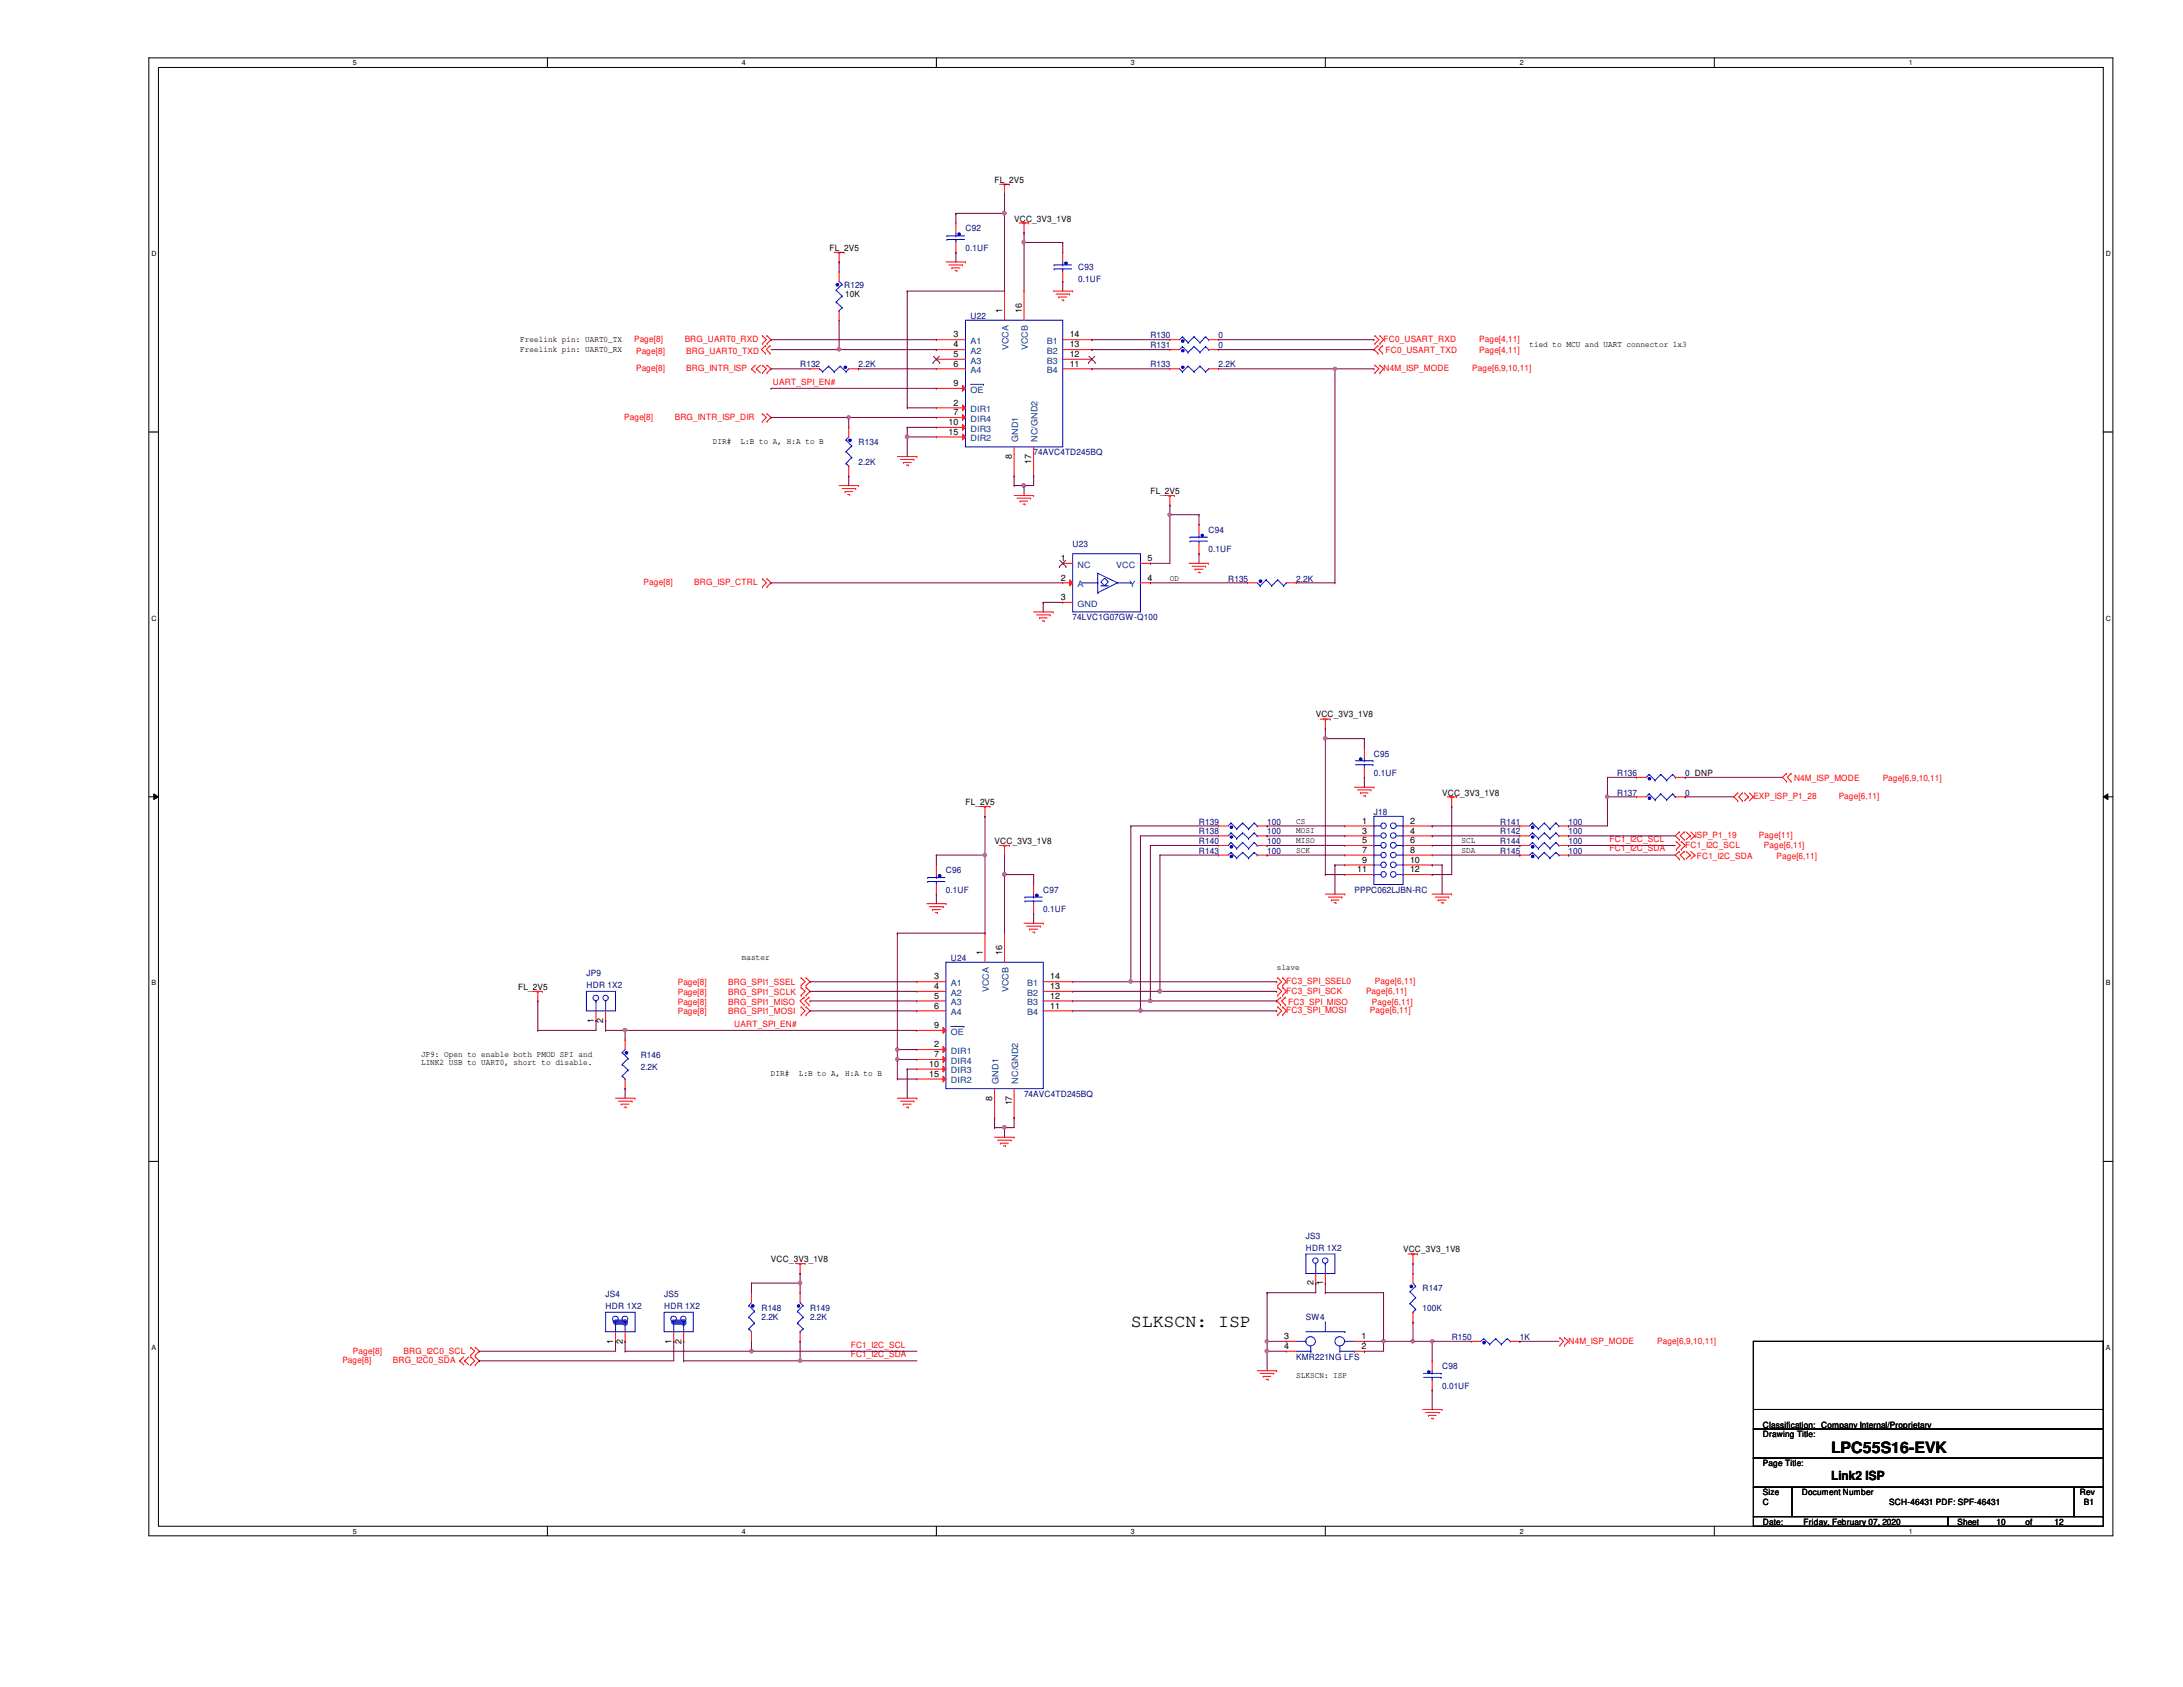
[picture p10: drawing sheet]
<svg xmlns="http://www.w3.org/2000/svg" width="279mm" height="216mm" viewBox="0 0 279 216" stroke-linecap="round" stroke-linejoin="round" font-family="sans-serif">
<defs><g id="words">
<text font-size="2.3" x="144.7" y="169.8">SLKSCN: ISP</text>
<text font-size="2" x="234.4" y="186">LPC55S16-EVK</text>
<text font-size="1.6" x="234.4" y="189.4">Link2 ISP</text>
<g font-size="1.1">
<text x="127.3" y="23.4">FL_2V5</text>
<text x="129.8" y="28.4">VCC_3V3_1V8</text>
<text x="106.2" y="32.1">FL_2V5</text>
<text x="108.2" y="38.1">10K</text>
<text x="128.3" y="40.1" transform="rotate(-90 128.3 40.1)">1</text>
<text x="130.8" y="40.1" transform="rotate(-90 130.8 40.1)">16</text>
<text x="66.6" y="43.8">Freelink pin: UART0_TX</text>
<text x="66.6" y="45">Freelink pin: UART0_RX</text>
<text x="122" y="43.2">3</text>
<text x="122" y="44.4">4</text>
<text x="122" y="45.7">5</text>
<text x="122" y="46.9">6</text>
<text x="136.9" y="46.9">11</text>
<text x="136.9" y="45.7">12</text>
<text x="136.9" y="44.4">13</text>
<text x="136.9" y="43.2">14</text>
<text x="195.7" y="44.4">tied to MCU and UART connector 1x3</text>
<text x="122" y="51.9">2</text>
<text x="122" y="53.1">7</text>
<text x="122" y="49.4">9</text>
<text x="91.2" y="56.9">DIR#</text>
<text x="94.8" y="56.9">L:B to A, H:A to B</text>
<text x="121.4" y="54.4">10</text>
<text x="121.4" y="55.6">15</text>
<text x="129.5" y="58.7" transform="rotate(-90 129.5 58.7)">8</text>
<text x="132" y="59.4" transform="rotate(-90 132 59.4)">17</text>
<text x="147.2" y="63.2">FL_2V5</text>
<text x="135.8" y="71.8">1</text>
<text x="146.9" y="71.8">5</text>
<text x="135.8" y="74.3">2</text>
<text x="135.8" y="76.8">3</text>
<text x="146.9" y="74.3">4</text>
<text x="149.7" y="74.3">OD</text>
<text x="168.4" y="91.8">VCC_3V3_1V8</text>
<text x="184.6" y="101.8">VCC_3V3_1V8</text>
<text x="123.6" y="103">FL_2V5</text>
<text x="165.9" y="105.4">CS</text>
<text x="165.9" y="106.6">MOSI</text>
<text x="165.9" y="107.9">MISO</text>
<text x="174.3" y="105.4">1</text>
<text x="174.3" y="106.7">3</text>
<text x="174.3" y="107.9">5</text>
<text x="180.5" y="105.4">2</text>
<text x="180.5" y="106.7">4</text>
<text x="180.5" y="107.9">6</text>
<text x="187.1" y="107.9">SCL</text>
<text x="127.3" y="108">VCC_3V3_1V8</text>
<text x="165.9" y="109.1">SCK</text>
<text x="173.7" y="111.6">11</text>
<text x="174.3" y="109.1">7</text>
<text x="174.3" y="110.4">9</text>
<text x="180.5" y="109.1">8</text>
<text x="180.5" y="110.4">10</text>
<text x="180.5" y="111.6">12</text>
<text x="187.1" y="109.1">SDA</text>
<text x="95" y="122.8">master</text>
<text x="119.5" y="125.3">3</text>
<text x="125.8" y="122.3" transform="rotate(-90 125.8 122.3)">1</text>
<text x="128.3" y="122.3" transform="rotate(-90 128.3 122.3)">16</text>
<text x="134.4" y="125.3">14</text>
<text x="163.4" y="124.1">slave</text>
<text x="66.3" y="126.7">FL_2V5</text>
<text x="76" y="130.9" transform="rotate(-90 76 130.9)">1</text>
<text x="77.2" y="130.9" transform="rotate(-90 77.2 130.9)">2</text>
<text x="119.5" y="126.6">4</text>
<text x="119.5" y="127.8">5</text>
<text x="119.5" y="129.1">6</text>
<text x="119.5" y="131.6">9</text>
<text x="134.4" y="129.1">11</text>
<text x="134.4" y="127.8">12</text>
<text x="134.4" y="126.6">13</text>
<text x="53.9" y="135.3">JP9: Open to enable both PMOD SPI and</text>
<text x="53.9" y="136.4">LINK2 USB to UART0, short to disable.</text>
<text x="98.7" y="137.8">DIR#</text>
<text x="102.2" y="137.8">L:B to A, H:A to B</text>
<text x="118.9" y="136.5">10</text>
<text x="118.9" y="137.8">15</text>
<text x="119.5" y="134">2</text>
<text x="119.5" y="135.3">7</text>
<text x="127" y="140.8" transform="rotate(-90 127 140.8)">8</text>
<text x="129.5" y="141.5" transform="rotate(-90 129.5 141.5)">17</text>
<text x="98.7" y="161.5">VCC_3V3_1V8</text>
<text x="179.6" y="160.3">VCC_3V3_1V8</text>
<text x="168.1" y="164.5" transform="rotate(-90 168.1 164.5)">2</text>
<text x="169.3" y="164.5" transform="rotate(-90 169.3 164.5)">1</text>
<text x="78.5" y="172" transform="rotate(-90 78.5 172)">1</text>
<text x="79.7" y="172" transform="rotate(-90 79.7 172)">2</text>
<text x="85.9" y="172" transform="rotate(-90 85.9 172)">1</text>
<text x="87.2" y="172" transform="rotate(-90 87.2 172)">2</text>
<text x="164.4" y="171.4">3</text>
<text x="164.4" y="172.6">4</text>
<text x="174.2" y="171.4">1</text>
<text x="174.2" y="172.6">2</text>
<text x="165.9" y="176.4">SLKSCN: ISP</text>
<text x="225.6" y="183.9">Drawing Title:</text>
<text x="225.6" y="182.7">Classification: Company Internal/Proprietary</text>
<text x="225.6" y="187.7">Page Title:</text>
<text x="225.6" y="191.4">Size</text>
<text x="230.6" y="191.4">Document Number</text>
<text x="266.2" y="191.4">Rev</text>
<text x="225.6" y="195.2">Date:</text>
<text x="225.6" y="192.7">C</text>
<text x="230.8" y="195.2">Friday, February 07, 2020</text>
<text x="241.8" y="192.7">SCH-46431 PDF: SPF-46431</text>
<text x="250.5" y="195.2">Sheet</text>
<text x="255.5" y="195.2">10</text>
<text x="259.2" y="195.2">of</text>
<text x="263" y="195.2">12</text>
<text x="266.7" y="192.7">B1</text>
</g>
<g font-size="1.1" fill="#000080">
<text x="123.6" y="29.6">C92</text>
<text x="123.6" y="32.1">0.1UF</text>
<text x="138" y="34.6">C93</text>
<text x="108" y="36.8">R129</text>
<text x="124.2" y="40.8">U22</text>
<text x="138" y="36.1">0.1UF</text>
<text x="102.4" y="47">R132</text>
<text x="109.9" y="47">2.2K</text>
<text x="147.2" y="47">R133</text>
<text x="147.2" y="44.5">R131</text>
<text x="147.2" y="43.3">R130</text>
<text x="156" y="47">2.2K</text>
<text x="156" y="44.5">0</text>
<text x="156" y="43.3">0</text>
<text x="109.9" y="57">R134</text>
<text x="109.9" y="59.5">2.2K</text>
<text x="132.3" y="58.3">74AVC4TD245BQ</text>
<text x="137.3" y="70.1">U23</text>
<text x="154.7" y="68.2">C94</text>
<text x="154.7" y="70.7">0.1UF</text>
<text x="157.2" y="74.4">R135</text>
<text x="165.9" y="74.4">2.2K</text>
<text x="137.3" y="79.4">74LVC1G07GW-Q100</text>
<text x="175.9" y="96.8">C95</text>
<text x="175.9" y="99.3">0.1UF</text>
<text x="207" y="99.3">R136</text>
<text x="207" y="101.8">R137</text>
<text x="215.7" y="99.3">0 DNP</text>
<text x="215.7" y="101.8">0</text>
<text x="153.5" y="106.8">R138</text>
<text x="153.5" y="105.5">R139</text>
<text x="162.2" y="106.8">100</text>
<text x="162.2" y="105.5">100</text>
<text x="175.9" y="104.3">J18</text>
<text x="192" y="105.5">R141</text>
<text x="192" y="106.8">R142</text>
<text x="200.7" y="105.5">100</text>
<text x="200.7" y="106.8">100</text>
<text x="121.1" y="111.8">C96</text>
<text x="153.5" y="109.3">R143</text>
<text x="153.5" y="108">R140</text>
<text x="162.2" y="109.3">100</text>
<text x="162.2" y="108">100</text>
<text x="192" y="108">R144</text>
<text x="192" y="109.3">R145</text>
<text x="200.7" y="108">100</text>
<text x="200.7" y="109.3">100</text>
<text x="121.1" y="114.3">0.1UF</text>
<text x="133.5" y="114.3">C97</text>
<text x="133.5" y="116.7">0.1UF</text>
<text x="173.4" y="114.3">PPPC062LJBN-RC</text>
<text x="75.1" y="124.9">JP9</text>
<text x="121.7" y="122.9">U24</text>
<text x="75.1" y="126.4">HDR 1X2</text>
<text x="82" y="135.4">R146</text>
<text x="82" y="136.9">2.2K</text>
<text x="131.1" y="140.4">74AVC4TD245BQ</text>
<text x="167.1" y="158.5">JS3</text>
<text x="167.1" y="160.1">HDR 1X2</text>
<text x="77.5" y="166">JS4</text>
<text x="77.5" y="167.5">HDR 1X2</text>
<text x="85" y="166">JS5</text>
<text x="85" y="167.5">HDR 1X2</text>
<text x="97.5" y="167.8">R148</text>
<text x="103.7" y="167.8">R149</text>
<text x="182.1" y="165.3">R147</text>
<text x="182.1" y="167.8">100K</text>
<text x="97.5" y="169">2.2K</text>
<text x="103.7" y="169">2.2K</text>
<text x="165.9" y="174">KMR221NG LFS</text>
<text x="167.1" y="169">SW4</text>
<text x="185.8" y="171.5">R150</text>
<text x="194.5" y="171.5">1K</text>
<text x="184.6" y="175.2">C98</text>
<text x="184.6" y="177.7">0.01UF</text>
</g>
<g font-size="1.1" fill="#f00">
<text x="81.2" y="43.8">Page[8]</text>
<text x="81.4" y="45.3">Page[8]</text>
<text x="81.4" y="47.5">Page[8]</text>
<text x="87.6" y="43.8">BRG_UART0_RXD</text>
<text x="87.8" y="45.3">BRG_UART0_TXD</text>
<text x="87.8" y="47.5">BRG_INTR_ISP</text>
<text x="177.1" y="43.8">FC0_USART_RXD</text>
<text x="177.1" y="47.5">N4M_ISP_MODE</text>
<text x="177.3" y="45.2">FC0_USART_TXD</text>
<text x="188.4" y="47.5">Page[6,9,10,11]</text>
<text x="189.3" y="43.8">Page[4,11]</text>
<text x="189.3" y="45.2">Page[4,11]</text>
<text x="79.9" y="53.8">Page[8]</text>
<text x="86.4" y="53.8">BRG_INTR_ISP_DIR</text>
<text x="98.9" y="49.2">UART_SPI_EN#</text>
<text x="82.4" y="74.9">Page[8]</text>
<text x="88.9" y="74.9">BRG_ISP_CTRL</text>
<text x="229.6" y="99.9">N4M_ISP_MODE</text>
<text x="241" y="99.9">Page[6,9,10,11]</text>
<text x="206" y="107.7">FC1_I2C_SCL</text>
<text x="216.9" y="107.3">ISP_P1_19</text>
<text x="224.4" y="102.3">EXP_ISP_P1_28</text>
<text x="225.1" y="107.3">Page[11]</text>
<text x="235.3" y="102.3">Page[6,11]</text>
<text x="206" y="109">FC1_I2C_SDA</text>
<text x="215.7" y="108.5">FC1_I2C_SCL</text>
<text x="217.2" y="109.9">FC1_I2C_SDA</text>
<text x="225.8" y="108.5">Page[6,11]</text>
<text x="227.4" y="109.9">Page[6,11]</text>
<text x="164.6" y="125.9">FC3_SPI_SSEL0</text>
<text x="176" y="125.9">Page[6,11]</text>
<text x="86.7" y="126.1">Page[8]</text>
<text x="86.7" y="127.3">Page[8]</text>
<text x="86.7" y="129.8">Page[8]</text>
<text x="86.7" y="128.6">Page[8]</text>
<text x="93.2" y="126.1">BRG_SPI1_SSEL</text>
<text x="93.2" y="127.3">BRG_SPI1_SCLK</text>
<text x="93.2" y="129.8">BRG_SPI1_MOSI</text>
<text x="93.2" y="128.6">BRG_SPI1_MISO</text>
<text x="94" y="131.4">UART_SPI_EN#</text>
<text x="164.6" y="129.7">FC3_SPI_MOSI</text>
<text x="164.6" y="127.2">FC3_SPI_SCK</text>
<text x="164.9" y="128.6">FC3_SPI_MISO</text>
<text x="174.8" y="127.2">Page[6,11]</text>
<text x="175.3" y="129.7">Page[6,11]</text>
<text x="175.6" y="128.6">Page[6,11]</text>
<text x="45.2" y="173.2">Page[8]</text>
<text x="51.6" y="173.2">BRG_I2C0_SCL</text>
<text x="108.9" y="173.7">FC1_I2C_SDA</text>
<text x="108.9" y="172.5">FC1_I2C_SCL</text>
<text x="200.7" y="172">N4M_ISP_MODE</text>
<text x="212.1" y="172">Page[6,9,10,11]</text>
<text x="43.8" y="174.5">Page[8]</text>
<text x="50.3" y="174.5">BRG_I2C0_SDA</text>
</g>
<g font-size="1.1" fill="#004080">
<text x="124.2" y="44">A1</text>
<text x="124.2" y="45.3">A2</text>
<text x="124.2" y="46.5">A3</text>
<text x="124.2" y="47.8">A4</text>
<text x="129.1" y="44.8" transform="rotate(-90 129.1 44.8)">VCCA</text>
<text x="131.6" y="44.8" transform="rotate(-90 131.6 44.8)">VCCB</text>
<text x="134" y="47.8">B4</text>
<text x="134" y="46.5">B3</text>
<text x="134" y="45.3">B2</text>
<text x="134" y="44">B1</text>
<text x="124.2" y="52.7">DIR1</text>
<text x="124.2" y="54">DIR4</text>
<text x="124.2" y="50.2">OE</text>
<text x="124.2" y="55.2">DIR3</text>
<text x="124.2" y="56.5">DIR2</text>
<text x="130.3" y="56.6" transform="rotate(-90 130.3 56.6)">GND1</text>
<text x="132.8" y="56.6" transform="rotate(-90 132.8 56.6)">NC/GND2</text>
<text x="137.9" y="72.6">NC</text>
<text x="137.9" y="75.1">A</text>
<text x="137.9" y="77.6">GND</text>
<text x="142.9" y="72.6">VCC</text>
<text x="144.6" y="75.1">Y</text>
<text x="121.7" y="126.2">A1</text>
<text x="121.7" y="127.4">A2</text>
<text x="121.7" y="128.7">A3</text>
<text x="121.7" y="129.9">A4</text>
<text x="126.6" y="127" transform="rotate(-90 126.6 127)">VCCA</text>
<text x="129.1" y="127" transform="rotate(-90 129.1 127)">VCCB</text>
<text x="131.5" y="129.9">B4</text>
<text x="131.5" y="128.7">B3</text>
<text x="131.5" y="127.4">B2</text>
<text x="131.5" y="126.2">B1</text>
<text x="121.7" y="134.9">DIR1</text>
<text x="121.7" y="136.1">DIR4</text>
<text x="121.7" y="132.4">OE</text>
<text x="121.7" y="137.4">DIR3</text>
<text x="121.7" y="138.6">DIR2</text>
<text x="127.8" y="138.7" transform="rotate(-90 127.8 138.7)">GND1</text>
<text x="130.3" y="138.7" transform="rotate(-90 130.3 138.7)">NC/GND2</text>
</g>
<g font-size=".9">
<text x="45.2" y="8.3">5</text>
<text x="95" y="8.3">4</text>
<text x="144.7" y="8.3">3</text>
<text x="194.5" y="8.3">2</text>
<text x="244.3" y="8.3">1</text>
<text x="19.4" y="32.8">D</text>
<text x="269.5" y="32.8">D</text>
<text x="19.4" y="79.4">C</text>
<text x="269.5" y="79.4">C</text>
<text x="19.4" y="126.1">B</text>
<text x="269.5" y="126.1">B</text>
<text x="19.4" y="172.8">A</text>
<text x="269.5" y="172.8">A</text>
<text x="45.2" y="196.3">5</text>
<text x="95" y="196.3">4</text>
<text x="144.7" y="196.3">3</text>
<text x="194.5" y="196.3">2</text>
<text x="244.3" y="196.3">1</text>
</g>
</g></defs>
<path d="M19.1 7.4h251.3v189.2h-251.3zM20.3 8.6h248.9v186.7h-248.9z" fill="none" stroke="#000" stroke-width=".13"/>
<g fill="#fff">
<path d="M45.2 7.5h.5v1.1h-.5z"/>
<path d="M45.2 195.5h.5v1h-.5z"/>
</g>
<path d="M70.1 7.4v1.2M70.1 195.3v1.3" fill="none" stroke="#000" stroke-width=".13"/>
<g fill="#fff">
<path d="M95 7.5h.5v1.1h-.5z"/>
<path d="M95 195.5h.5v1h-.5z"/>
</g>
<path d="M119.8 7.4v1.2M119.8 195.3v1.3" fill="none" stroke="#000" stroke-width=".13"/>
<g fill="#fff">
<path d="M144.7 7.5h.5v1.1h-.5z"/>
<path d="M144.7 195.5h.5v1h-.5z"/>
</g>
<path d="M169.6 7.4v1.2M169.6 195.3v1.3" fill="none" stroke="#000" stroke-width=".13"/>
<g fill="#fff">
<path d="M194.5 7.5h.5v1.1h-.5z"/>
<path d="M194.5 195.5h.5v1h-.5z"/>
</g>
<path d="M219.4 7.4v1.2M219.4 195.3v1.3" fill="none" stroke="#000" stroke-width=".13"/>
<g fill="#fff">
<path d="M244.3 7.5h.5v1.1h-.5z"/>
<path d="M244.3 195.5h.5v1h-.5z"/>
<path d="M19.4 32h.6v1h-.6z"/>
<path d="M269.5 32h.7v1h-.7z"/>
<path d="M19.4 78.6h.6v1h-.6z"/>
<path d="M269.5 78.6h.7v1h-.7z"/>
</g>
<path d="M19.1 55.3h1.2M269.2 55.3h1.2" fill="none" stroke="#000" stroke-width=".13"/>
<g fill="#fff">
<path d="M19.4 125.3h.6v1h-.6z"/>
<path d="M269.5 125.3h.6v1h-.6z"/>
</g>
<path d="M19.1 102h1.2M19.7 101.6l.6 .4-.6 .3zM269.2 102l.6-.4v.7zM269.2 102h1.2" fill="none" stroke="#000" stroke-width=".13"/>
<path d="M19.7 101.6l.6 .4-.6 .3zM269.2 102l.6-.4v.7z" fill="#000"/>
<g fill="#fff">
<path d="M19.4 172h.5v1h-.5z"/>
<path d="M269.5 172h.6v1h-.6z"/>
</g>
<path d="M19.1 148.6h1.2M269.2 148.6h1.2" fill="none" stroke="#000" stroke-width=".13"/>
<path d="M78.8 169.2h1.2" fill="none" stroke="#0080ff" stroke-width=".72"/>
<circle cx="80" cy="169.2" r=".36" fill="#0080ff"/>
<path d="M86.2 169.2h1.3" fill="none" stroke="#0080ff" stroke-width=".72"/>
<circle cx="87.5" cy="169.2" r=".36" fill="#0080ff"/>
<g fill="none" stroke="#f00" stroke-width=".13">
<path d="M134.8 37.3h2.5M135.2 37.6h1.7M135.5 38h.1M135.5 38h1M135.9 38.4h.2M136.1 38.4h.1M136.9 37.6h.1M137.3 37.3h.1M114.9 58.4h2.4M115.2 58.8h1.8M115.6 59.2h.1M115.6 59.2h1"/>
<path d="M116 59.5h.2M116.2 59.5h.1M117 58.8h.1M117.3 58.4h.1M129.8 63.4h2.5M130.2 63.8h1.7M130.6 64.1h.1M130.6 64.1h.9M130.9 64.5h.3M131.2 64.5h.1M131.9 63.8h.1M132.3 63.4h.1"/>
<path d="M127.9 108.2h1.3M128.6 109.4h.1M128.6 108.2v1.2M129.2 108.2h.1M127.3 145.5h2.5M127.7 145.9h1.7M128.1 146.3h.1M128.1 146.3h1M128.4 146.6h.3M128.7 146.6h.1M129.4 145.9h.1M129.8 145.5h.1"/>
</g>
<path d="M128.3 108.2h.5l-.2 .1z" fill-rule="evenodd" fill="#f00"/>
<path d="M130.4 28.5h1.3M131.1 29.8h.1M131.1 28.5v1.3M131.7 28.5h.1M128.3 108.2h.5l-.2 .1z" fill="none" stroke="#f00" stroke-width=".13"/>
<path d="M130.8 28.5h.5l-.2 .2z" fill-rule="evenodd" fill="#f00"/>
<path d="M127.9 23.6h1.3M128.6 24.8h.1M128.6 23.6v1.2M129.2 23.6h.1M130.8 28.5h.5l-.2 .2z" fill="none" stroke="#f00" stroke-width=".13"/>
<path d="M128.3 23.6h.5l-.2 .1z" fill-rule="evenodd" fill="#f00"/>
<g fill="none" stroke="#f00" stroke-width=".13">
<path d="M121.1 33.5h2.5M121.5 33.9h1.7M121.8 34.3h.1M121.8 34.3h1.1M122.2 34.6h.3M122.5 34.6h.1M123.2 33.9h.1M123.6 33.5h.1M128.3 23.6h.5l-.2 .1zM107.4 62.1h2.5M107.8 62.5h1.7M108.2 62.9h.1"/>
<path d="M108.2 62.9h.9M108.5 63.3h.3M108.8 63.3h.1M109.5 62.5h.1M109.9 62.1h.1M125.4 103.2h1.3M126.1 104.5h.1M126.1 103.2v1.3M126.7 103.2h.1"/>
</g>
<path d="M125.8 103.2h.5l-.2 .1z" fill-rule="evenodd" fill="#f00"/>
<g fill="none" stroke="#f00" stroke-width=".13">
<path d="M118.6 115.7h2.5M119 116h1.7M119.3 116.4h.1M119.3 116.4h1.1M119.7 116.8h.3M120 116.8h.1M120.7 116h.1M121.1 115.7h.1M125.8 103.2h.5l-.2 .1zM131.1 118.2h2.4M131.4 118.5h1.8M131.8 118.9h.1"/>
<path d="M131.8 118.9h1M132.2 119.3h.2M132.4 119.3h.1M133.2 118.5h.1M133.5 118.2h.1M68.2 126.9h1.2M68.8 128.1h.1M68.8 126.9v1.2M69.4 126.9h.1"/>
</g>
<path d="M68.6 126.9h.4l-.2 .1z" fill-rule="evenodd" fill="#f00"/>
<g fill="none" stroke="#f00" stroke-width=".13">
<path d="M169.6 114.4h2.5M170 114.8h1.7M170.4 115.2h.1M170.4 115.2h1M170.7 115.5h.3M171 115.5h.1M171.7 114.8h.1M172.1 114.4h.1M183.3 114.4h2.5M183.7 114.8h1.7M184.1 115.2h.1M184.1 115.2h1"/>
<path d="M184.4 115.5h.3M184.7 115.5h.1M185.2 102h1.2M185.4 114.8h.1M185.8 114.4h.1M185.8 103.2h.1M185.8 102v1.2M186.4 102h.1M68.6 126.9h.4l-.2 .1zM78.8 140.5h2.5M79.2 140.9h1.7M79.5 141.3h.1"/>
<path d="M79.5 141.3h1M79.9 141.7h.2M80.1 141.7h.1M80.9 140.9h.1M81.3 140.5h.1M114.9 140.5h2.4M115.2 140.9h1.8M115.6 141.3h.1M115.6 141.3h1M116 141.7h.2M116.2 141.7h.1M117 140.9h.1"/>
<path d="M117.3 140.5h.1"/>
</g>
<path d="M185.5 102h.6l-.3 .1z" fill-rule="evenodd" fill="#f00"/>
<path d="M169 92h1.3M169.6 93.3h.1M169.6 92v1.3M170.3 92h.1M185.5 102h.6l-.3 .1z" fill="none" stroke="#f00" stroke-width=".13"/>
<path d="M169.4 92h.5l-.3 .2z" fill-rule="evenodd" fill="#f00"/>
<g fill="none" stroke="#f00" stroke-width=".13">
<path d="M169.4 92h.5l-.3 .2zM173.4 100.8h2.5M173.7 101.1h1.8M174.1 101.5h.1M174.1 101.5h1M174.5 101.9h.3M174.8 101.9h.1M175.5 101.1h.1M175.9 100.8h.1M101.8 161.7h1.2M102.4 163h.1M102.4 161.7v1.3"/>
<path d="M103 161.7h.1"/>
</g>
<path d="M102.2 161.7h.5l-.3 .1z" fill-rule="evenodd" fill="#f00"/>
<g fill="none" stroke="#f00" stroke-width=".13">
<path d="M132.3 78.3h2.5M132.7 78.7h1.7M133.1 79.1h.1M133.1 79.1h.9M133.4 79.5h.2M133.6 79.5h.1M134.4 78.7h.1M134.8 78.3h.1M149.1 63.4h1.2M149.7 64.6h.1M149.7 63.4v1.2M150.3 63.4h.1"/>
<path d="M102.2 161.7h.5l-.3 .1z"/>
</g>
<path d="M149.5 63.4h.4l-.2 .1z" fill-rule="evenodd" fill="#f00"/>
<g fill="none" stroke="#f00" stroke-width=".13">
<path d="M149.5 63.4h.4l-.2 .1zM152.2 72.1h2.5M152.6 72.5h1.7M153 72.9h.1M153 72.9h1M153.3 73.2h.3M153.6 73.2h.1M154.3 72.5h.1M154.7 72.1h.1M180.2 160.5h1.2M180.8 161.7h.1M180.8 160.5v1.2"/>
<path d="M181.4 160.5h.1"/>
</g>
<path d="M180.6 160.5h.5l-.3 .1z" fill-rule="evenodd" fill="#f00"/>
<g fill="none" stroke="#f00" stroke-width=".13">
<path d="M106.8 32.3h1.2M107.4 33.5h.1M107.4 32.3v1.2M108 32.3h.1M160.9 175.4h2.5M161.3 175.8h1.7M161.7 176.1h.1M161.7 176.1h.9M162.1 176.5h.2M162.3 176.5h.1M163 175.8h.1M163.4 175.4h.1"/>
<path d="M180.6 160.5h.5l-.3 .1z"/>
</g>
<path d="M107.1 32.3h.6l-.3 .1z" fill-rule="evenodd" fill="#f00"/>
<g fill="none" stroke="#f00" stroke-width=".13">
<path d="M107.1 32.3h.6l-.3 .1zM96.2 47.2h.1M96.2 47.2l.5 .5M96.7 46.7l-.5 .5M96.8 47.2h.1M96.8 47.2l.5 .5M97.3 46.7l-.5 .5M97.6 43h.1M97.6 44h.1M97.6 53h.1M97.6 53.9h.1M97.6 46.7h.1"/>
<path d="M97.6 47.7h.1M97.6 43l.5 .5-.5 .5M97.6 53l.5 .4-.5 .5M97.6 46.7l.5 .5-.5 .5M98 44.2h.1M98 45.2h.1M98 44.2l-.5 .5 .5 .5M98.2 44h.1M98.2 43h.1M98.2 53.9h.1M98.2 53h.1M98.2 47.7h.1"/>
<path d="M98.2 46.7h.1M98.2 43l.5 .5-.5 .5M98.2 53l.5 .4-.5 .5M98.2 46.7l.5 .5-.5 .5M98.6 44.2h.1M98.6 45.2h.1M98.6 44.2l-.5 .5 .5 .5M176 44h.1M176 43h.1M176 47.7h.1M176 46.7h.1M176 43l.5 .5-.5 .5"/>
<path d="M176 46.7l.5 .5-.5 .5M176.4 44.2h.1M176.4 45.2h.1M176.4 44.2l-.5 .5 .5 .5M176.6 44h.1M176.6 43h.1M176.6 47.7h.1M176.6 46.7h.1M176.6 43l.5 .5-.5 .5M176.6 46.7l.5 .5-.5 .5M177 45.2h.1M177 44.2h.1"/>
<path d="M177 44.2l-.5 .5 .5 .5M97.6 74.1h.1M97.6 75.1h.1M97.6 74.1l.5 .5-.5 .5M98.2 75.1h.1M98.2 74.1h.1M98.2 74.1l.5 .5-.5 .5M228.6 99h.1M228.6 100h.1M228.6 99l-.5 .5 .5 .5M229.2 100h.1M229.2 99h.1"/>
<path d="M229.2 99l-.4 .5 .4 .5M214.5 108.7h.1M214.5 107.7h.1M214.5 107.7l.6 .5-.6 .5M214.9 109h.1M214.9 109.9h.1M214.9 106.5h.1M214.9 107.4h.1M214.9 109l-.5 .4 .5 .5M214.9 106.5l-.5 .5 .5 .4M215.2 108.7h.1M215.2 107.7h.1"/>
<path d="M215.2 107.7l.5 .5-.5 .5M215.6 109.9h.1M215.6 109h.1M215.6 107.4h.1M215.6 106.5h.1M215.6 109l-.5 .4 .5 .5M215.6 106.5l-.5 .5 .5 .4M215.8 109l.5 .4M215.8 106.5l.5 .5M216.3 109.4h.1M216.3 107h.1M216.3 109.4l-.5 .5"/>
<path d="M216.3 107l-.5 .4M216.4 109l.5 .4M216.4 106.5l.5 .5M216.9 109.4h.1M216.9 107h.1M216.9 109.4l-.5 .5M216.9 107l-.5 .4M222.4 101.5h.1M222.4 102.5h.1M222.4 101.5l-.5 .5 .5 .5M223 102.5h.1M223 101.5h.1"/>
<path d="M223 101.5l-.5 .5 .5 .5M223.3 101.5l.5 .5M223.8 102h.1M223.8 102l-.5 .5M223.9 101.5l.5 .5M224.4 102h.1M224.4 102l-.5 .5M102.5 125.1h.1M102.5 126.1h.1M102.5 126.4h.1M102.5 127.4h.1M102.5 128.9h.1"/>
<path d="M102.5 129.9h.1M102.5 125.1l.5 .5-.5 .5M102.5 126.4l.5 .5-.5 .5M102.5 128.9l.5 .5-.5 .5M102.9 127.6h.1M102.9 128.6h.1M102.9 127.6l-.5 .5 .5 .5M103.2 126.1h.1M103.2 125.1h.1M103.2 127.4h.1M103.2 126.4h.1M103.2 129.9h.1"/>
<path d="M103.2 128.9h.1M103.2 125.1l.5 .5-.5 .5M103.2 126.4l.5 .5-.5 .5M103.2 128.9l.5 .5-.5 .5M103.5 127.6h.1M103.5 128.6h.1M103.5 127.6l-.5 .5 .5 .5M163.5 126.1h.1M163.5 125.1h.1M163.5 129.9h.1M163.5 128.9h.1M163.5 127.4h.1"/>
<path d="M163.5 126.4h.1M163.5 125.1l.5 .5-.5 .5M163.5 128.9l.5 .5-.5 .5M163.5 126.4l.5 .5-.5 .5M163.9 127.6h.1M163.9 128.6h.1M163.9 127.6l-.5 .5 .5 .5M164.2 126.1h.1M164.2 125.1h.1M164.2 129.9h.1M164.2 128.9h.1M164.2 127.4h.1"/>
<path d="M164.2 126.4h.1M164.2 125.1l.4 .5-.4 .5M164.2 128.9l.4 .5-.4 .5M164.2 126.4l.4 .5-.4 .5M164.5 128.6h.1M164.5 127.6h.1M164.5 127.6l-.5 .5 .5 .5M58.8 174.2h.1M58.8 174.2l.6 .5M59.4 173.7l-.6 .5M59.5 174.2h.1M59.5 174.2l.5 .5"/>
<path d="M60 173.7l-.5 .5M60.2 173.7h.1M60.2 174.7h.1M60.2 172.4h.1M60.2 173.4h.1M60.2 173.7l.5 .5-.5 .5M60.2 172.4l.5 .5-.5 .5M60.8 174.7h.1M60.8 173.7h.1M60.8 173.4h.1M60.8 172.4h.1M60.8 173.7l.5 .5-.5 .5"/>
<path d="M60.8 172.4l.5 .5-.5 .5M199.6 172.2h.1M199.6 171.2h.1M199.6 171.2l.5 .5-.5 .5M200.2 172.2h.1M200.2 171.2h.1M200.2 171.2l.5 .5-.5 .5M182.1 180.4h2.5M182.5 180.8h1.7M182.8 181.1h.1M182.8 181.1h1M183.2 181.5h.2"/>
<path d="M183.4 181.5h.1M184.2 180.8h.1M184.6 180.4h.1"/>
</g>
<path d="M224.4 171.7h44.8v11.2h-44.8zM224.4 182.9h44.8v3.7h-44.8zM224.4 186.6h44.8v3.7h-44.8zM224.4 190.3h5v3.8h-5zM224.4 194.1h24.9v1.2h-24.9zM224.4 180.4h44.8M229.4 190.3h36.1v3.8h-36.1zM249.3 194.1h19.9v1.2h-19.9zM265.5 190.3h3.7v3.8h-3.7zM269.2 180.4h.1" fill="none" stroke="#000" stroke-width=".13"/>
<path d="M157.6 109.1h.1M157.6 109.1l-.4 .3M157.6 109.1l.7 .7M158.3 109.8h.1M159 109.1h.1M159 109.1l-.7 .7M159 109.1l.8 .7M159.8 109.8h.1M160.5 109.1h.1M160.5 109.1l-.7 .7M160.5 109.1l.4 .3M160.9 109.4h.1" fill="none" stroke="#00f" stroke-width=".13"/>
<path d="M157.5 109.5h.2v.2h-.2z" fill-rule="evenodd" fill="#00f"/>
<g fill="none" stroke="#00f" stroke-width=".13">
<path d="M104.9 47.2h.1M104.9 47.2l.4 .4M105.3 47.6h.1M106 46.9h.1M106 46.9l.8 .7M106 46.9l-.7 .7M106.8 47.6h.1M107.5 46.9h.1M107.5 46.9l.8 .7M107.5 46.9l-.7 .7M108.3 47.6h.1M108.6 47.2l-.3 .4"/>
<path d="M157.5 109.5h.2v.2h-.2z"/>
</g>
<path d="M156 109.4h.1M156 109.4h1.2M160.9 109.4h1.3M162.2 109.4h.1" fill="none" stroke="#f00" stroke-width=".13"/>
<path d="M108.1 46.9h.2v.2h-.2z" fill-rule="evenodd" fill="#00f"/>
<g fill="none" stroke="#00f" stroke-width=".13">
<path d="M108.1 46.9h.2v.2h-.2zM137.3 70.9h8.7v7.4h-8.7zM138.5 74.6h2M140.5 75.9h.1M140.5 73.4h.1M140.5 74.6h.1M140.5 73.4v2.5M140.5 73.4l2.5 1.2M140.9 74.5l.5-.5 .5 .5-.5 .5zM140.9 75h1M143 74.6h.1M143 74.6l-2.5 1.3"/>
<path d="M143 74.6h1.7M144.7 74.6h.1"/>
</g>
<path d="M103.7 47.2h.1M103.7 47.2h1.2M108.6 47.2h1.3M109.9 47.2h.1M136 72.1h.1M136 72.1h1.3" fill="none" stroke="#f00" stroke-width=".13"/>
<path d="M135.6 72.5h.1M135.6 71.7l.8 .8M136.4 71.7l-.8 .8M136.4 72.5h.1" fill="none" stroke="#804000" stroke-width=".13"/>
<path d="M136.9 74.2l.4 .4-.4 .4z" fill="#f00"/>
<path d="M136 74.6h.1M136 77.1h.1M136 74.6h1.3M136 77.1h1.3M136.9 74.2l.4 .4-.4 .4zM146 74.6h1.2M146 72.1h1.2M147.2 74.6h.1M147.2 72.1h.1" fill="none" stroke="#f00" stroke-width=".13"/>
<path d="M131.2 115.3h.1M131.2 114.8h.1M131.2 115.3h2.2M131.2 114.8h2.2M132.3 115.3h.1M132.3 115.3v.4" fill="none" stroke="#00f" stroke-width=".13"/>
<path d="M132.6 114.5h.2v.2h-.2z" fill-rule="evenodd" fill="#00f"/>
<g fill="none" stroke="#00f" stroke-width=".13">
<path d="M132.3 114.8h.1M132.3 114.4v.4M132.6 114.5h.2v.2h-.2zM175.9 104.5h3.7v8.7h-3.7zM175.9 105.7h.1M175.9 107h.1M175.9 108.2h.1M175.9 109.4h.1M175.9 110.7h.1M175.9 111.9h.1M175.9 105.7h.8M175.9 107h.8"/>
<path d="M175.9 108.2h.8M175.9 109.4h.8M175.9 110.7h.8M175.9 111.9h.8M178.7 105.7h.9M178.7 107h.9M178.7 108.2h.9M178.7 109.4h.9M178.7 110.7h.9M178.7 111.9h.9M179.6 107h.1M179.6 105.7h.1"/>
<path d="M179.6 108.2h.1M179.6 109.4h.1M179.6 110.7h.1M179.6 111.9h.1M196.1 105.3h.1M196.1 105.3l-.4 .4M196.1 105.3l.8 .8M196.9 106.1h.1M197.7 105.3h.1M197.7 105.3l-.8 .8M197.7 105.3l.7 .8M198.4 106.1h.1"/>
<path d="M199.1 105.3h.1M199.1 105.3l-.7 .8M199.1 105.3l.4 .4M199.5 105.7h.1"/>
<circle cx="177.1" cy="110.7" r=".35"/>
<circle cx="177.1" cy="108.2" r=".35"/>
<circle cx="177.1" cy="111.9" r=".35"/>
<circle cx="177.1" cy="105.7" r=".35"/>
<circle cx="177.1" cy="109.4" r=".34"/>
<circle cx="177.1" cy="106.9" r=".34"/>
<circle cx="178.3" cy="110.7" r=".37"/>
<circle cx="178.3" cy="108.2" r=".37"/>
<circle cx="178.3" cy="111.9" r=".37"/>
<circle cx="178.3" cy="105.7" r=".37"/>
<circle cx="178.3" cy="109.4" r=".36"/>
<circle cx="178.3" cy="106.9" r=".36"/>
</g>
<g fill="none" stroke="#f00" stroke-width=".13">
<path d="M132.3 113.2h.1M132.3 116.9h.1M132.3 113.2v1.2M132.3 115.7v1.2M172.1 105.7h.1M172.1 107h.1M172.1 108.2h.1M172.1 109.4h.1M172.1 110.7h.1M172.1 111.9h.1M172.1 105.7h3.8M172.1 107h3.8"/>
<path d="M172.1 108.2h3.8M172.1 109.4h3.8M172.1 110.7h3.8M172.1 111.9h3.8M179.6 105.7h3.7M179.6 107h3.7M179.6 108.2h3.7M179.6 109.4h3.7M179.6 110.7h3.7M179.6 111.9h3.7M183.3 105.7h.1M183.3 107h.1"/>
<path d="M183.3 108.2h.1M183.3 109.4h.1M183.3 110.7h.1M183.3 111.9h.1"/>
</g>
<path d="M196 105.7h.3v.3h-.3z" fill-rule="evenodd" fill="#00f"/>
<path d="M121.2 30.6h.1M121.2 30.2h.1M121.2 30.6h2.2M121.2 30.2h2.2M122.3 30.6h.1M122.3 30.6v.4M196 105.7h.3v.3h-.3z" fill="none" stroke="#00f" stroke-width=".13"/>
<path d="M194.5 105.7h.1M194.5 105.7h1.2M199.5 105.7h1.2M200.7 105.7h.1" fill="none" stroke="#f00" stroke-width=".13"/>
<path d="M122.6 29.8h.3v.3h-.3z" fill-rule="evenodd" fill="#00f"/>
<path d="M122.3 30.2h.1M122.3 29.8v.4M122.6 29.8h.3v.3h-.3zM123.6 41h12.4v16.2h-12.4z" fill="none" stroke="#00f" stroke-width=".13"/>
<path d="M122.3 28.5h.1M122.3 32.3h.1M122.3 28.5v1.3M122.3 31v1.3" fill="none" stroke="#f00" stroke-width=".13"/>
<path d="M123.2 51.8l.4 .4-.4 .4z" fill="#f00"/>
<path d="M119.8 52.2h.1M119.8 52.2h3.8M123.2 51.8l.4 .4-.4 .4z" fill="none" stroke="#f00" stroke-width=".13"/>
<path d="M123.2 53l.4 .4-.4 .4z" fill="#f00"/>
<path d="M119.8 53.4h.1M119.8 43.5h.1M119.8 44.7h.1M119.8 46h.1M119.8 47.2h.1M119.8 53.4h3.8M119.8 43.5h3.8M119.8 44.7h3.8M119.8 46h3.8M119.8 47.2h3.8M123.2 53l.4 .4-.4 .4z" fill="none" stroke="#f00" stroke-width=".13"/>
<path d="M119.4 46.4h.1M119.5 45.6l.8 .8M120.2 45.6l-.8 .8M120.3 46.4h.1" fill="none" stroke="#804000" stroke-width=".13"/>
<path d="M123.2 49.3l.4 .4-.4 .4z" fill="#f00"/>
<g fill="none" stroke="#f00" stroke-width=".13">
<path d="M128.6 37.3h.1M128.6 37.3v3.7M131.1 37.3h.1M131.1 37.3v3.7M119.8 49.7h.1M119.8 49.7h3.8M123.2 49.3l.4 .4-.4 .4zM129.8 57.2v3.7M136 47.2h3.7M136 46h3.7M136 44.7h3.7M136 43.5h3.7"/>
<path d="M139.7 47.2h.1M139.7 46h.1M139.7 44.7h.1M139.7 43.5h.1M129.8 60.9h.1"/>
</g>
<path d="M124.2 49.2h1.7M125.9 49.2h.1" fill="none" stroke="#004080" stroke-width=".13"/>
<path d="M139.3 46.4h.1M139.4 45.6l.8 .8M140.1 45.6l-.8 .8M140.2 46.4h.1" fill="none" stroke="#804000" stroke-width=".13"/>
<path d="M123.2 54.3l.4 .4-.4 .4z" fill="#f00"/>
<path d="M119.8 54.7h.1M119.8 54.7h3.8M123.2 54.3l.4 .4-.4 .4z" fill="none" stroke="#f00" stroke-width=".13"/>
<path d="M123.2 55.5l.4 .4-.4 .4z" fill="#f00"/>
<path d="M119.8 55.9h.1M119.8 55.9h3.8M123.2 55.5l.4 .4-.4 .4zM132.3 57.2v3.7M132.3 60.9h.1" fill="none" stroke="#f00" stroke-width=".13"/>
<path d="M107 37.1h.1M107 38.6h.1M107 37.1l.8 .8M107 38.6l.8 .8M107.4 39.8h.1M107.4 36l.4 .4M107.8 36.4h.1M107.8 37.9h.1M107.8 39.4h.1M107.8 36.4l-.8 .7M107.8 37.9l-.8 .7M107.8 39.4l-.4 .4" fill="none" stroke="#00f" stroke-width=".13"/>
<path d="M107.1 36.3h.2v.3h-.2z" fill-rule="evenodd" fill="#00f"/>
<g fill="none" stroke="#00f" stroke-width=".13">
<path d="M107.1 36.3h.2v.3h-.2zM75.1 126.9h3.7v2.5h-3.7zM76.3 128.1h.1M76.3 128.1v1.3M77.5 128.1h.1M77.5 128.1v1.3M79.6 134.7h.1M79.6 136.2h.1M79.6 137.7h.1M79.6 134.7l.8 .8M79.6 136.2l.8 .7M79.6 137.7l.4 .4"/>
<path d="M80 138.1h.1M80 134.3l-.4 .4M80.4 135.5h.1M80.4 136.9h.1M80.4 135.5l-.8 .7M80.4 136.9l-.8 .8M77.5 167.9h3.8v2.5h-3.8zM78.8 169.2h.1M78.8 169.2v1.2M80 169.2h.1M80 169.2v1.2M85 167.9h3.7v2.5h-3.7z"/>
<path d="M86.2 169.2h.1M86.2 169.2v1.2M87.5 169.2h.1M87.5 169.2v1.2M165.9 171.7h1.2M165.9 172.9h1.9M167.1 160.5h3.8v2.5h-3.8zM167.1 171.7h.1M167.1 170.4h5M167.8 172.9h.1M167.8 172.3v.6M168.4 161.7h.1"/>
<path d="M168.4 161.7v1.3M169.6 161.7h.1M169.6 169.2h.1M169.6 161.7v1.3M169.6 169.2v1.2M171.5 172.9h.1M171.5 172.9h1.9M171.5 172.3v.6M172.1 171.7h.1M172.1 170.4h.1M172.1 171.7h1.3M173.4 172.9h.1"/>
<circle cx="76.3" cy="127.7" r=".36"/>
<circle cx="77.5" cy="127.7" r=".34"/>
<circle cx="78.8" cy="168.8" r=".37"/>
<circle cx="80" cy="168.8" r=".37"/>
<circle cx="86.2" cy="168.8" r=".37"/>
<circle cx="87.4" cy="168.8" r=".35"/>
<circle cx="167.8" cy="171.7" r=".61"/>
<circle cx="168.4" cy="161.3" r=".34"/>
<circle cx="169.6" cy="161.3" r=".36"/>
<circle cx="171.5" cy="171.7" r=".61"/>
</g>
<g fill="none" stroke="#f00" stroke-width=".13">
<path d="M107.4 34.8h.1M107.4 34.8v1.2M107.4 39.8v1.2M107.4 41h.1M76.3 130.6h.1M76.3 129.4v1.2M77.5 130.6h.1M77.5 129.4v1.2M78.8 171.7h.1M78.8 170.4v1.3M80 171.7h.1M80 170.4v1.3"/>
<path d="M86.2 171.7h.1M86.2 170.4v1.3M87.5 171.7h.1M87.5 170.4v1.3M164.6 171.7h.1M164.6 172.9h.1M164.6 171.7h1.3M164.6 172.9h1.3M168.4 164.2h.1M168.4 163v1.2M169.6 164.2h.1M169.6 163v1.2"/>
<path d="M173.4 171.7h1.2M173.4 172.9h1.2M174.6 171.7h.1M174.6 172.9h.1"/>
</g>
<path d="M80 134.6h.3v.3h-.3z" fill-rule="evenodd" fill="#00f"/>
<g fill="none" stroke="#00f" stroke-width=".13">
<path d="M160.9 74.6l.4 .4M161.3 75h.1M162.1 74.2h.1M162.1 74.2l-.8 .8M162.1 74.2l.7 .8M162.8 75h.1M163.5 74.2h.1M163.5 74.2l-.7 .8M163.5 74.2l.8 .8M164.3 75h.1M164.6 74.6h.1M164.6 74.6l-.3 .4"/>
<path d="M80 134.6h.3v.3h-.3z"/>
</g>
<path d="M80 133.1h.1M80 139.3h.1M80 133.1v1.2M80 138.1v1.2" fill="none" stroke="#f00" stroke-width=".13"/>
<path d="M161.2 74.2h.2v.3h-.2z" fill-rule="evenodd" fill="#00f"/>
<g fill="none" stroke="#00f" stroke-width=".13">
<path d="M161.2 74.2h.2v.3h-.2zM211.1 99.1h.1M211.1 99.1l-.4 .4M211.1 99.1l.7 .8M211.8 99.9h.1M212.6 99.1h.1M212.6 99.1l-.8 .8M212.6 99.1l.7 .8M213.3 99.9h.1M214.1 99.1h.1M214.1 99.1l-.8 .8M214.1 99.1l.3 .4"/>
<path d="M214.4 99.5h.1"/>
</g>
<path d="M159.7 74.6h.1M159.7 74.6h1.2M164.6 74.6h1.3M165.9 74.6h.1" fill="none" stroke="#f00" stroke-width=".13"/>
<path d="M211 99.5h.2v.3h-.2z" fill-rule="evenodd" fill="#00f"/>
<path d="M152.3 69.3h.1M152.3 68.7h.1M152.3 69.3h2.3M152.3 68.7h2.3M153.5 69.3h.1M153.5 69.3v.3M211 99.5h.2v.3h-.2z" fill="none" stroke="#00f" stroke-width=".13"/>
<path d="M209.5 99.5h.1M209.5 99.5h1.2M214.4 99.5h1.3M215.7 99.5h.1" fill="none" stroke="#f00" stroke-width=".13"/>
<path d="M153.7 68.4h.3v.3h-.3z" fill-rule="evenodd" fill="#00f"/>
<g fill="none" stroke="#00f" stroke-width=".13">
<path d="M153.5 68.7h.1M153.5 68.4v.3M153.7 68.4h.3v.3h-.3zM196.1 106.6h.1M196.1 106.6l-.4 .4M196.1 106.6l.8 .7M196.9 107.3h.1M197.7 106.6h.1M197.7 106.6l-.8 .7M197.7 106.6l.7 .7M198.4 107.3h.1M199.1 106.6h.1"/>
<path d="M199.1 106.6l-.7 .7M199.1 106.6l.4 .4M199.5 107h.1"/>
</g>
<path d="M153.5 67.1h.1M153.5 70.9h.1M153.5 67.1v1.3M153.5 69.6v1.3" fill="none" stroke="#f00" stroke-width=".13"/>
<path d="M196 107h.3v.2h-.3z" fill-rule="evenodd" fill="#00f"/>
<g fill="none" stroke="#00f" stroke-width=".13">
<path d="M196 107h.3v.2h-.3zM189.9 171.3h.1M189.9 171.3l-.4 .4M189.9 171.3l.8 .7M190.7 172h.1M191.4 171.3h.1M191.4 171.3l-.7 .7M191.4 171.3l.8 .7M192.2 172h.1M192.9 171.3h.1M192.9 171.3l-.7 .7M192.9 171.3l.4 .4"/>
<path d="M193.3 171.7h.1"/>
</g>
<path d="M194.5 107h.1M194.5 107h1.2M199.5 107h1.2M200.7 107h.1" fill="none" stroke="#f00" stroke-width=".13"/>
<path d="M189.8 171.7h.3v.2h-.3z" fill-rule="evenodd" fill="#00f"/>
<g fill="none" stroke="#00f" stroke-width=".13">
<path d="M95.8 167.1h.1M95.8 168.6h.1M95.8 170.1h.1M95.8 167.1l.8 .7M95.8 168.6l.8 .7M95.8 170.1l.4 .3M96.2 170.4h.1M96.2 166.7l-.4 .4M96.6 167.8h.1M96.6 169.3h.1M96.6 167.8l-.8 .8M96.6 169.3l-.8 .8"/>
<path d="M189.8 171.7h.3v.2h-.3z"/>
</g>
<path d="M188.3 171.7h.1M188.3 171.7h1.2M193.3 171.7h1.2M194.5 171.7h.1" fill="none" stroke="#f00" stroke-width=".13"/>
<path d="M96.2 167h.3v.2h-.3z" fill-rule="evenodd" fill="#00f"/>
<path d="M121.1 123.1h12.4v16.2h-12.4zM96.2 167h.3v.2h-.3z" fill="none" stroke="#00f" stroke-width=".13"/>
<path d="M96.2 165.4h.1M96.2 171.7h.1M96.2 165.4v1.3M96.2 170.4v1.3" fill="none" stroke="#f00" stroke-width=".13"/>
<path d="M120.7 133.9l.4 .4-.4 .4z" fill="#f00"/>
<path d="M117.3 134.3h.1M117.3 134.3h3.8M120.7 133.9l.4 .4-.4 .4z" fill="none" stroke="#f00" stroke-width=".13"/>
<path d="M120.7 135.2l.4 .4-.4 .4z" fill="#f00"/>
<path d="M117.3 135.6h.1M117.3 125.6h.1M117.3 126.9h.1M117.3 128.1h.1M117.3 129.4h.1M117.3 135.6h3.8M117.3 125.6h3.8M117.3 126.9h3.8M117.3 128.1h3.8M117.3 129.4h3.8M120.7 135.2l.4 .4-.4 .4z" fill="none" stroke="#f00" stroke-width=".13"/>
<path d="M120.7 131.5l.4 .4-.4 .3z" fill="#f00"/>
<g fill="none" stroke="#f00" stroke-width=".13">
<path d="M126.1 119.4h.1M126.1 119.4v3.7M128.6 119.4h.1M128.6 119.4v3.7M117.3 131.9h.1M117.3 131.9h3.8M120.7 131.5l.4 .4-.4 .3zM127.3 139.3v3.7M133.5 129.4h3.8M133.5 128.1h3.8M133.5 126.9h3.8M133.5 125.6h3.8"/>
<path d="M137.3 129.4h.1M137.3 128.1h.1M137.3 126.9h.1M137.3 125.6h.1M127.3 143h.1"/>
</g>
<path d="M121.7 131.4h1.7M123.4 131.4h.1" fill="none" stroke="#004080" stroke-width=".13"/>
<path d="M120.7 136.4l.4 .4-.4 .4z" fill="#f00"/>
<path d="M117.3 136.8h.1M117.3 136.8h3.8M120.7 136.4l.4 .4-.4 .4z" fill="none" stroke="#f00" stroke-width=".13"/>
<path d="M120.7 137.7l.4 .4-.4 .4z" fill="#f00"/>
<path d="M117.3 138.1h.1M117.3 138.1h3.8M120.7 137.7l.4 .4-.4 .4zM129.8 139.3v3.7M129.8 143h.1" fill="none" stroke="#f00" stroke-width=".13"/>
<path d="M102.1 167.8h.1M102.1 169.3h.1M102.1 167.8l.7 .8M102.1 169.3l.7 .8M102.4 170.4h.1M102.4 166.7l.4 .4M102.8 167.1h.1M102.8 168.6h.1M102.8 170.1h.1M102.8 167.1l-.7 .7M102.8 168.6l-.7 .7M102.8 170.1l-.4 .3" fill="none" stroke="#00f" stroke-width=".13"/>
<path d="M102.1 167h.2v.2h-.2z" fill-rule="evenodd" fill="#00f"/>
<g fill="none" stroke="#00f" stroke-width=".13">
<path d="M157.6 106.6h.1M157.6 106.6l-.4 .4M157.6 106.6l.7 .7M158.3 107.3h.1M159 106.6h.1M159 106.6l-.7 .7M159 106.6l.8 .7M159.8 107.3h.1M160.5 106.6h.1M160.5 106.6l-.7 .7M160.5 106.6l.4 .4M160.9 107h.1"/>
<path d="M102.1 167h.2v.2h-.2z"/>
</g>
<path d="M102.4 165.4h.1M102.4 171.7h.1M102.4 165.4v1.3M102.4 170.4v1.3" fill="none" stroke="#f00" stroke-width=".13"/>
<path d="M157.5 107h.2v.2h-.2z" fill-rule="evenodd" fill="#00f"/>
<g fill="none" stroke="#00f" stroke-width=".13">
<path d="M157.5 107h.2v.2h-.2zM196.1 107.8h.1M196.1 107.8l-.4 .4M196.1 107.8l.8 .8M196.9 108.6h.1M197.7 107.8h.1M197.7 107.8l-.8 .8M197.7 107.8l.7 .8M198.4 108.6h.1M199.1 107.8h.1M199.1 107.8l-.7 .8M199.1 107.8l.4 .4"/>
<path d="M199.5 108.2h.1"/>
</g>
<path d="M156 107h.1M156 107h1.2M160.9 107h1.3M162.2 107h.1" fill="none" stroke="#f00" stroke-width=".13"/>
<path d="M196 108.2h.3v.3h-.3z" fill-rule="evenodd" fill="#00f"/>
<g fill="none" stroke="#00f" stroke-width=".13">
<path d="M196 108.2h.3v.3h-.3zM196.1 109.1h.1M196.1 109.1l-.4 .3M196.1 109.1l.8 .7M196.9 109.8h.1M197.7 109.1h.1M197.7 109.1l-.8 .7M197.7 109.1l.7 .7M198.4 109.8h.1M199.1 109.1h.1M199.1 109.1l-.7 .7M199.1 109.1l.4 .3"/>
<path d="M199.5 109.4h.1"/>
</g>
<path d="M194.5 108.2h.1M194.5 108.2h1.2M199.5 108.2h1.2M200.7 108.2h.1" fill="none" stroke="#f00" stroke-width=".13"/>
<path d="M196 109.5h.3v.2h-.3z" fill-rule="evenodd" fill="#00f"/>
<g fill="none" stroke="#00f" stroke-width=".13">
<path d="M151 47.2l.3 .4M151.3 47.6h.1M152.1 46.9h.1M152.1 46.9l-.8 .7M152.1 46.9l.7 .7M152.8 47.6h.1M153.6 46.9h.1M153.6 46.9l-.8 .7M153.6 46.9l.7 .7M154.3 47.6h.1M154.7 47.2h.1M154.7 47.2l-.4 .4"/>
<path d="M196 109.5h.3v.2h-.3z"/>
</g>
<path d="M194.5 109.4h.1M194.5 109.4h1.2M199.5 109.4h1.2M200.7 109.4h.1" fill="none" stroke="#f00" stroke-width=".13"/>
<path d="M151.3 46.9h.2v.2h-.2z" fill-rule="evenodd" fill="#00f"/>
<g fill="none" stroke="#00f" stroke-width=".13">
<path d="M108.3 56.3h.1M108.3 57.8h.1M108.3 59.3h.1M108.3 56.3l.7 .8M108.3 57.8l.7 .7M108.3 59.3l.3 .3M108.6 59.6h.1M108.6 55.9l-.3 .4M109 57.1h.1M109 58.5h.1M109 57.1l-.7 .7M109 58.5l-.7 .8"/>
<path d="M151.3 46.9h.2v.2h-.2z"/>
</g>
<path d="M149.7 47.2h.1M149.7 47.2h1.3M154.7 47.2h1.3M156 47.2h.1" fill="none" stroke="#f00" stroke-width=".13"/>
<path d="M108.7 56.2h.2v.3h-.2z" fill-rule="evenodd" fill="#00f"/>
<path d="M108.7 56.2h.2v.3h-.2zM182.2 176.3h2.2M182.2 175.8h2.2M183.3 176.3h.1M183.3 176.3v.4M184.4 176.3h.1M184.4 175.8h.1" fill="none" stroke="#00f" stroke-width=".13"/>
<path d="M108.6 54.7h.1M108.6 54.7v1.2M108.6 59.6v1.3M108.6 60.9h.1" fill="none" stroke="#f00" stroke-width=".13"/>
<path d="M182.7 175.5h.3v.2h-.3z" fill-rule="evenodd" fill="#00f"/>
<g fill="none" stroke="#00f" stroke-width=".13">
<path d="M180.5 165.3h.1M180.5 166.8h.1M180.5 165.3l.7 .8M180.5 166.8l.7 .8M180.8 167.9h.1M180.8 164.2l.4 .4M181.2 164.6h.1M181.2 166.1h.1M181.2 167.6h.1M181.2 164.6l-.7 .7M181.2 166.1l-.7 .7M181.2 167.6l-.4 .3"/>
<path d="M182.7 175.5h.3v.2h-.3zM183.3 175.8h.1M183.3 175.4v.4"/>
</g>
<path d="M183.3 174.2h.1M183.3 177.9h.1M183.3 174.2v1.2M183.3 176.7v1.2" fill="none" stroke="#f00" stroke-width=".13"/>
<path d="M180.5 164.5h.3v.3h-.3z" fill-rule="evenodd" fill="#00f"/>
<path d="M118.7 112.8h.1M118.7 112.3h.1M118.7 112.8h2.2M118.7 112.3h2.2M119.8 112.8h.1M119.8 112.8v.4M180.5 164.5h.3v.3h-.3z" fill="none" stroke="#00f" stroke-width=".13"/>
<path d="M180.8 163h.1M180.8 169.2h.1M180.8 163v1.2M180.8 167.9v1.3" fill="none" stroke="#f00" stroke-width=".13"/>
<path d="M120.1 112h.3v.2h-.3z" fill-rule="evenodd" fill="#00f"/>
<g fill="none" stroke="#00f" stroke-width=".13">
<path d="M151.3 44.4h.1M151.3 44.4l-.3 .3M151.3 44.4l.8 .7M152.1 45.1h.1M152.8 44.4h.1M152.8 44.4l-.7 .7M152.8 44.4l.8 .7M153.6 45.1h.1M154.3 44.4h.1M154.3 44.4l-.7 .7M154.3 44.4l.4 .3M154.7 44.7h.1"/>
<path d="M119.8 112.3h.1M119.8 111.9v.4M120.1 112h.3v.2h-.3z"/>
</g>
<path d="M119.8 110.7h.1M119.8 114.4h.1M119.8 110.7v1.2M119.8 113.2v1.2" fill="none" stroke="#f00" stroke-width=".13"/>
<path d="M151.3 44.8h.2v.2h-.2z" fill-rule="evenodd" fill="#00f"/>
<g fill="none" stroke="#00f" stroke-width=".13">
<path d="M151.3 44.8h.2v.2h-.2zM211.1 101.6h.1M211.1 101.6l-.4 .4M211.1 101.6l.7 .8M211.8 102.4h.1M212.6 101.6h.1M212.6 101.6l-.8 .8M212.6 101.6l.7 .8M213.3 102.4h.1M214.1 101.6h.1M214.1 101.6l-.8 .8M214.1 101.6l.3 .4"/>
<path d="M214.4 102h.1"/>
</g>
<path d="M149.7 44.7h.1M149.7 44.7h1.3M154.7 44.7h1.3M156 44.7h.1" fill="none" stroke="#f00" stroke-width=".13"/>
<path d="M211 102h.2v.3h-.2z" fill-rule="evenodd" fill="#00f"/>
<path d="M134.9 34.4h.1M134.9 33.9h.1M134.9 34.4h2.3M134.9 33.9h2.3M136 34.4h.1M136 34.4v.4M211 102h.2v.3h-.2z" fill="none" stroke="#00f" stroke-width=".13"/>
<path d="M209.5 102h.1M209.5 102h1.2M214.4 102h1.3M215.7 102h.1" fill="none" stroke="#f00" stroke-width=".13"/>
<path d="M136.3 33.6h.3v.2h-.3z" fill-rule="evenodd" fill="#00f"/>
<path d="M136 33.9h.1M136 33.5v.4M136.3 33.6h.3v.2h-.3zM173.5 97.9h2.2M173.5 97.4h2.2M174.6 97.9h.1M174.6 97.9v.4M175.7 97.9h.1M175.7 97.4h.1" fill="none" stroke="#00f" stroke-width=".13"/>
<path d="M136 32.3h.1M136 36h.1M136 32.3v1.2M136 34.8v1.2" fill="none" stroke="#f00" stroke-width=".13"/>
<path d="M174 97h.3v.3h-.3z" fill-rule="evenodd" fill="#00f"/>
<g fill="none" stroke="#00f" stroke-width=".13">
<path d="M174 97h.3v.3h-.3zM174.6 97.4h.1M174.6 97v.4M157.6 105.3h.1M157.6 105.3l-.4 .4M157.6 105.3l.7 .8M158.3 106.1h.1M159 105.3h.1M159 105.3l-.7 .8M159 105.3l.8 .8M159.8 106.1h.1M160.5 105.3h.1"/>
<path d="M160.5 105.3l-.7 .8M160.5 105.3l.4 .4M160.9 105.7h.1"/>
</g>
<path d="M174.6 95.8h.1M174.6 99.5h.1M174.6 95.8v1.2M174.6 98.3v1.2" fill="none" stroke="#f00" stroke-width=".13"/>
<path d="M157.5 105.7h.2v.3h-.2z" fill-rule="evenodd" fill="#00f"/>
<g fill="none" stroke="#00f" stroke-width=".13">
<path d="M151.3 43.1h.1M151.3 43.1l-.3 .4M151.3 43.1l.8 .8M152.1 43.9h.1M152.8 43.1h.1M152.8 43.1l-.7 .8M152.8 43.1l.8 .8M153.6 43.9h.1M154.3 43.1h.1M154.3 43.1l-.7 .8M154.3 43.1l.4 .4M154.7 43.5h.1"/>
<path d="M157.5 105.7h.2v.3h-.2z"/>
</g>
<path d="M156 105.7h.1M156 105.7h1.2M160.9 105.7h1.3M162.2 105.7h.1" fill="none" stroke="#f00" stroke-width=".13"/>
<path d="M151.3 43.5h.2v.3h-.2z" fill-rule="evenodd" fill="#00f"/>
<g fill="none" stroke="#00f" stroke-width=".13">
<path d="M151.3 43.5h.2v.3h-.2zM157.6 107.8h.1M157.6 107.8l-.4 .4M157.6 107.8l.7 .8M158.3 108.6h.1M159 107.8h.1M159 107.8l-.7 .8M159 107.8l.8 .8M159.8 108.6h.1M160.5 107.8h.1M160.5 107.8l-.7 .8M160.5 107.8l.4 .4"/>
<path d="M160.9 108.2h.1"/>
</g>
<path d="M149.7 43.5h.1M149.7 43.5h1.3M154.7 43.5h1.3M156 43.5h.1" fill="none" stroke="#f00" stroke-width=".13"/>
<path d="M157.5 108.2h.2v.3h-.2z" fill-rule="evenodd" fill="#00f"/>
<path d="M157.5 108.2h.2v.3h-.2z" fill="none" stroke="#00f" stroke-width=".13"/>
<path d="M156 108.2h.1M156 108.2h1.2M160.9 108.2h1.3M162.2 108.2h.1" fill="none" stroke="#f00" stroke-width=".13"/>
<g fill="none" stroke="#800040" stroke-width=".13">
<path d="M116.1 37.3h.1M116.1 37.3h12.5M116.1 37.3v14.9M131.1 29.8h.1M131.1 29.8v1.2M98.7 43.5h.1M98.7 43.5h21.1M98.7 44.7h8.7M107.4 44.7h.1M116.1 52.2h.1M116.1 52.2h3.7M129.8 60.9h.1"/>
<path d="M129.8 62.1h.1M129.8 60.9v1.2M129.8 62.1h1.3M132.3 60.9h.1M132.3 60.9v1.2M68.8 128.1h.1M68.8 128.1v3.8"/>
</g>
<path d="M130.9 61.9h.3v.2v.2l-.2 .1-.1-.1z" fill-rule="evenodd" fill="#f0f"/>
<path d="M130.9 61.9h.3v.2v.2l-.2 .1-.1-.1z" fill="none" stroke="#f0f" stroke-width=".13"/>
<g fill="none" stroke="#800040" stroke-width=".13">
<path d="M131.1 62.1h.1M131.1 62.1h1.2M131.1 62.1v1.3M126.1 104.5h.1M126.1 104.5v4.9M128.6 109.4h.1M128.6 109.4v2.5M68.8 131.9h.1M76.3 130.6h.1M76.3 130.6v1.3h-7.5M77.5 130.6h.1M77.5 131.9h.1"/>
<path d="M77.5 130.6v1.3M77.5 131.9h2.5M103.7 125.6h.1M103.7 126.9h.1M103.7 125.6h13.6M103.7 126.9h13.6M137.3 125.6h7.4M137.3 126.9h11.2M144.7 125.6h.1M148.5 126.9h.1"/>
</g>
<path d="M148.3 126.7h.3l.1 .1-.1 .2-.2 .1-.1-.1z" fill-rule="evenodd" fill="#f0f"/>
<path d="M148.3 126.7h.3l.1 .1-.1 .2-.2 .1-.1-.1z" fill="none" stroke="#f0f" stroke-width=".13"/>
<path d="M103.7 128.1h.1M103.7 128.1h13.6M137.3 128.1h9.9M147.2 128.1h.1" fill="none" stroke="#800040" stroke-width=".13"/>
<path d="M147 127.9h.4v.2v.1l-.2 .1-.2-.1z" fill-rule="evenodd" fill="#f0f"/>
<path d="M147 127.9h.4v.2v.1l-.2 .1-.2-.1z" fill="none" stroke="#f0f" stroke-width=".13"/>
<path d="M103.7 129.4h.1M103.7 129.4h13.6M137.3 129.4h8.7M146 129.4h.1" fill="none" stroke="#800040" stroke-width=".13"/>
<path d="M145.8 129.2h.3l.1 .1-.1 .2-.1 .1-.2-.1z" fill-rule="evenodd" fill="#f0f"/>
<path d="M145.8 129.2h.3l.1 .1-.1 .2-.1 .1-.2-.1z" fill="none" stroke="#f0f" stroke-width=".13"/>
<path d="M80 131.9h.1M80 131.9h37.3" fill="none" stroke="#800040" stroke-width=".13"/>
<path d="M79.8 131.7h.3l.1 .1-.1 .2h-.1h-.2z" fill-rule="evenodd" fill="#f0f"/>
<path d="M79.8 131.7h.3l.1 .1-.1 .2h-.1h-.2z" fill="none" stroke="#f0f" stroke-width=".13"/>
<path d="M127.3 143h.1M127.3 144.3h.1M127.3 143v1.3M128.6 144.3h.1M128.6 144.3v1.2M129.8 143h.1M129.8 143v1.3h-2.5" fill="none" stroke="#800040" stroke-width=".13"/>
<path d="M128.4 144.1h.3l.1 .2-.1 .1-.2 .1-.1-.1z" fill-rule="evenodd" fill="#f0f"/>
<path d="M128.4 144.1h.3l.1 .2-.1 .1-.2 .1-.1-.1z" fill="none" stroke="#f0f" stroke-width=".13"/>
<path d="M131.1 31h.1M131.1 31h4.9M131.1 31v6.3M136 36h.1M136 31h.1M136 31v1.3M136 36v1.3" fill="none" stroke="#800040" stroke-width=".13"/>
<path d="M130.9 30.8h.3v.2v.2h-.2h-.1z" fill-rule="evenodd" fill="#f0f"/>
<path d="M130.9 30.8h.3v.2v.2h-.2h-.1z" fill="none" stroke="#f0f" stroke-width=".13"/>
<path d="M122.3 27.3h.1M122.3 27.3v1.2M122.3 27.3h6.3M128.6 24.8h.1M128.6 27.3h.1M128.6 24.8v12.5" fill="none" stroke="#800040" stroke-width=".13"/>
<path d="M128.4 27.1h.3l.1 .2-.1 .1-.2 .1-.1-.1z" fill-rule="evenodd" fill="#f0f"/>
<path d="M128.4 27.1h.3l.1 .2-.1 .1-.2 .1-.1-.1z" fill="none" stroke="#f0f" stroke-width=".13"/>
<path d="M122.3 32.3h.1M122.3 32.3v1.2M116.1 55.9h.1M116.1 54.7h.1M116.1 55.9h3.7M116.1 54.7v3.7M116.1 54.7h3.7" fill="none" stroke="#800040" stroke-width=".13"/>
<path d="M115.9 55.7h.4v.2v.2h-.2h-.2z" fill-rule="evenodd" fill="#f0f"/>
<path d="M115.9 55.7h.4v.2v.2h-.2h-.2z" fill="none" stroke="#f0f" stroke-width=".13"/>
<path d="M108.6 53.4h.1M108.6 53.4v1.3M108.6 53.4h11.2M109.9 47.2h.1M109.9 47.2h9.9" fill="none" stroke="#800040" stroke-width=".13"/>
<path d="M108.5 53.3h.3v.1v.2h-.2h-.1z" fill-rule="evenodd" fill="#f0f"/>
<path d="M108.5 53.3h.3v.1v.2h-.2h-.1z" fill="none" stroke="#f0f" stroke-width=".13"/>
<g fill="none" stroke="#800040" stroke-width=".13">
<path d="M98.7 53.4h.1M98.7 47.2h.1M98.7 53.4h9.9M98.7 47.2h5M139.7 47.2h.1M139.7 47.2h10M156 47.2h14.9M170.9 47.2h.1M108.6 60.9h.1M108.6 60.9v1.2M128.6 111.9h.1M128.6 111.9h3.7"/>
<path d="M132.3 116.9h.1M132.3 111.9h.1M132.3 111.9v1.3M132.3 116.9v1.3"/>
</g>
<path d="M128.4 111.7h.3l.1 .2-.1 .2h-.2h-.1z" fill-rule="evenodd" fill="#f0f"/>
<path d="M128.4 111.7h.3l.1 .2-.1 .2h-.2h-.1z" fill="none" stroke="#f0f" stroke-width=".13"/>
<path d="M119.8 114.4h.1M119.8 109.4h.1M119.8 109.4v1.3M119.8 114.4v1.3M119.8 109.4h6.3M126.1 109.4h.1M126.1 109.4v10M128.6 111.9h.1M128.6 111.9v7.5" fill="none" stroke="#800040" stroke-width=".13"/>
<path d="M125.9 109.3h.3l.1 .1-.1 .2h-.2h-.1z" fill-rule="evenodd" fill="#f0f"/>
<path d="M125.9 109.3h.3l.1 .1-.1 .2h-.2h-.1z" fill="none" stroke="#f0f" stroke-width=".13"/>
<path d="M98.7 49.7h.1M98.7 49.7h21.1M114.9 119.4h.1M114.9 119.4v14.9M80 131.9h.1M80 139.3h.1M80 131.9v1.2M80 139.3v1.2M114.9 134.3h.1M114.9 134.3h2.4" fill="none" stroke="#800040" stroke-width=".13"/>
<path d="M114.7 134.2h.3l.1 .1-.1 .2h-.1h-.2z" fill-rule="evenodd" fill="#f0f"/>
<path d="M114.7 134.2h.3l.1 .1-.1 .2h-.1h-.2z" fill="none" stroke="#f0f" stroke-width=".13"/>
<path d="M114.9 119.4h.1M114.9 119.4h11.2M114.9 138.1h.1M114.9 134.3h.1M114.9 135.6h.1M114.9 138.1h2.4M114.9 134.3v1.3M114.9 135.6h2.4" fill="none" stroke="#800040" stroke-width=".13"/>
<path d="M114.7 135.4h.3l.1 .2-.1 .1-.1 .1-.2-.1z" fill-rule="evenodd" fill="#f0f"/>
<path d="M114.7 135.4h.3l.1 .2-.1 .1-.1 .1-.2-.1z" fill="none" stroke="#f0f" stroke-width=".13"/>
<g fill="none" stroke="#800040" stroke-width=".13">
<path d="M169.6 93.3h.1M169.6 94.5h.1M169.6 93.3v18.6M169.6 94.5h5M174.6 99.5h.1M174.6 94.5h.1M174.6 94.5v1.3M174.6 99.5v1.3M162.2 105.7h.1M162.2 107h.1M162.2 108.2h.1M162.2 109.4h.1"/>
<path d="M162.2 105.7h9.9M162.2 107h9.9M162.2 108.2h9.9M162.2 109.4h9.9M169.6 111.9h.1M169.6 111.9h2.5M170.9 110.7h.1M170.9 110.7h1.2M170.9 110.7v3.7M183.3 107h.1M183.3 110.7h.1M183.3 111.9h.1"/>
<path d="M183.3 107h11.2M183.3 110.7h1.3M184.6 110.7h.1M184.6 110.7v3.7M185.8 103.2h.1M185.8 103.2v8.7h-2.5M200.7 105.7h.1M200.7 108.2h.1M200.7 109.4h.1M200.7 105.7h5M200.7 108.2h13.7M200.7 109.4h13.7"/>
<path d="M114.9 135.6h.1M114.9 135.6v2.5M116.1 136.8h.1M116.1 136.8h1.2M116.1 136.8v3.7"/>
</g>
<path d="M169.4 94.3h.4v.2v.1l-.2 .1-.2-.1z" fill-rule="evenodd" fill="#f0f"/>
<path d="M169.4 94.3h.4v.2v.1l-.2 .1-.2-.1z" fill="none" stroke="#f0f" stroke-width=".13"/>
<path d="M61.3 172.9h.1M78.8 171.7h.1M78.8 171.7v1.2h-17.5M80 171.7h.1M80 172.9h.1M80 172.9h16.2M80 171.7v1.2" fill="none" stroke="#800040" stroke-width=".13"/>
<path d="M96 172.7h.3l.1 .2-.1 .2h-.1h-.2z" fill-rule="evenodd" fill="#f0f"/>
<path d="M96 172.7h.3l.1 .2-.1 .2h-.1h-.2z" fill="none" stroke="#f0f" stroke-width=".13"/>
<path d="M61.3 174.2h.1M86.2 171.7h.1M86.2 171.7v2.5h-24.9M87.5 171.7h.1M87.5 174.2h.1M87.5 174.2h14.9M87.5 171.7v2.5M96.2 164.2h.1M102.4 163h.1M102.4 163v1.2h-6.2" fill="none" stroke="#800040" stroke-width=".13"/>
<path d="M102.3 164h.2l.1 .2-.1 .1-.1 .1-.1-.1z" fill-rule="evenodd" fill="#f0f"/>
<path d="M102.3 164h.2l.1 .2-.1 .1-.1 .1-.1-.1z" fill="none" stroke="#f0f" stroke-width=".13"/>
<path d="M96.2 164.2h.1M96.2 164.2v1.2M102.4 164.2h.1M102.4 171.7h.1M102.4 174.2h.1M102.4 164.2v1.2M102.4 171.7v2.5M102.4 174.2h14.9" fill="none" stroke="#800040" stroke-width=".13"/>
<path d="M102.3 174h.2l.1 .1-.1 .2-.1 .1-.1-.1z" fill-rule="evenodd" fill="#f0f"/>
<path d="M102.3 174h.2l.1 .1-.1 .2-.1 .1-.1-.1z" fill="none" stroke="#f0f" stroke-width=".13"/>
<g fill="none" stroke="#800040" stroke-width=".13">
<path d="M98.7 74.6h.1M98.7 74.6h37.3M133.5 77.1h.1M133.5 77.1h2.5M133.5 77.1v1.2M147.2 74.6h.1M147.2 72.1h.1M147.2 74.6h12.5M149.7 64.6h.1M149.7 65.9h.1M149.7 64.6v7.5h-2.5M149.7 65.9h3.8"/>
<path d="M153.5 65.9h.1M153.5 65.9v1.2M96.2 171.7h.1M96.2 172.9h.1M96.2 171.7v1.2M96.2 172.9h21.1"/>
</g>
<path d="M149.5 65.7h.3l.1 .2-.1 .1-.1 .1-.2-.1z" fill-rule="evenodd" fill="#f0f"/>
<path d="M149.5 65.7h.3l.1 .2-.1 .1-.1 .1-.2-.1z" fill="none" stroke="#f0f" stroke-width=".13"/>
<path d="M170.9 47.2h.1M170.9 47.2v27.4M153.5 70.9h.1M153.5 70.9v1.2M165.9 74.6h5M170.9 74.6h.1" fill="none" stroke="#800040" stroke-width=".13"/>
<path d="M170.7 47h.3l.1 .2-.1 .1-.1 .1-.2-.1z" fill-rule="evenodd" fill="#f0f"/>
<path d="M170.7 47h.3l.1 .2-.1 .1-.1 .1-.2-.1z" fill="none" stroke="#f0f" stroke-width=".13"/>
<path d="M170.9 47.2h5M175.9 47.2h.1M200.7 107h.1M200.7 107h13.7M162.2 171.7h.1M162.2 171.7v1.2M162.2 171.7h2.4M180.8 161.7h.1M180.8 161.7v1.3" fill="none" stroke="#800040" stroke-width=".13"/>
<path d="M162 171.5h.3v.2v.1l-.2 .1-.1-.1z" fill-rule="evenodd" fill="#f0f"/>
<path d="M162 171.5h.3v.2v.1l-.2 .1-.1-.1z" fill="none" stroke="#f0f" stroke-width=".13"/>
<path d="M162.2 172.9h.1M162.2 172.9h2.4M162.2 172.9v2.5M174.6 171.7h.1M174.6 172.9h.1M174.6 171.7h2.5M177.1 171.7h.1M177.1 171.7v1.2h-2.5" fill="none" stroke="#800040" stroke-width=".13"/>
<path d="M162 172.7h.3v.2v.2h-.2h-.1z" fill-rule="evenodd" fill="#f0f"/>
<path d="M162 172.7h.3v.2v.2h-.2h-.1z" fill="none" stroke="#f0f" stroke-width=".13"/>
<path d="M177.1 171.7h.1M177.1 171.7h3.7" fill="none" stroke="#800040" stroke-width=".13"/>
<path d="M180.7 171.5h.2l.1 .2-.1 .1-.1 .1-.1-.1z" fill-rule="evenodd" fill="#f0f"/>
<path d="M180.7 171.5h.2l.1 .2-.1 .1-.1 .1-.1-.1z" fill="none" stroke="#f0f" stroke-width=".13"/>
<path d="M176.9 171.5h.3l.1 .2-.1 .1-.1 .1-.2-.1z" fill-rule="evenodd" fill="#f0f"/>
<path d="M176.9 171.5h.3l.1 .2-.1 .1-.1 .1-.2-.1z" fill="none" stroke="#f0f" stroke-width=".13"/>
<g fill="none" stroke="#800040" stroke-width=".13">
<path d="M107.4 44.7h.1M107.4 41v3.7M107.4 44.7h12.4M119.8 44.7h.1M144.7 105.7h.1M144.7 105.7h11.3M146 107h.1M146 107h10M147.2 108.2h.1M147.2 108.2h8.8M148.5 109.4h.1M148.5 109.4h7.5"/>
<path d="M162.2 165.4h.1M162.2 165.4v6.3M168.4 164.2h.1M168.4 164.2v1.2h-6.2M169.6 164.2h.1M169.6 165.4h.1M169.6 165.4h7.5M169.6 164.2v1.2M177.1 165.4h.1M177.1 165.4v6.3M180.8 169.2h.1M180.8 171.7h.1"/>
<path d="M180.8 171.7h2.5M180.8 169.2v2.5M194.5 171.7h.1M194.5 171.7h5"/>
</g>
<path d="M107.2 44.6h.3l.1 .1-.1 .1-.1 .1-.2-.1z" fill-rule="evenodd" fill="#f0f"/>
<path d="M107.2 44.6h.3l.1 .1-.1 .1-.1 .1-.2-.1z" fill="none" stroke="#f0f" stroke-width=".13"/>
<g fill="none" stroke="#800040" stroke-width=".13">
<path d="M107.4 33.5h.1M107.4 33.5v1.3M139.7 43.5h.1M139.7 44.7h.1M139.7 43.5h10M139.7 44.7h10M156 43.5h19.9M156 44.7h19.9M175.9 43.5h.1M175.9 44.7h.1M183.3 105.7h.1M183.3 108.2h11.2"/>
<path d="M183.3 109.4h11.2M183.3 105.7h11.2M194.5 108.2h.1M194.5 109.4h.1M183.3 171.7h.1M183.3 171.7v2.5"/>
</g>
<path d="M183.1 171.5h.3l.1 .2-.1 .1-.1 .1-.2-.1z" fill-rule="evenodd" fill="#f0f"/>
<path d="M183.1 171.5h.3l.1 .2-.1 .1-.1 .1-.2-.1z" fill="none" stroke="#f0f" stroke-width=".13"/>
<path d="M144.7 105.7v19.9M144.7 125.6h.1M144.7 125.6h18.7M163.4 125.6h.1M183.3 171.7h.1M183.3 177.9h.1M183.3 171.7h5M183.3 177.9v2.5" fill="none" stroke="#800040" stroke-width=".13"/>
<path d="M144.5 125.4h.4v.2v.1l-.2 .1-.2-.1z" fill-rule="evenodd" fill="#f0f"/>
<path d="M144.5 125.4h.4v.2v.1l-.2 .1-.2-.1z" fill="none" stroke="#f0f" stroke-width=".13"/>
<g fill="none" stroke="#800040" stroke-width=".13">
<path d="M146 107v22.4M147.2 108.2v19.9M148.5 109.4v17.5M205.7 102h.1M205.7 102h3.8M205.7 102v3.7M146 129.4h.1M146 129.4h17.4M147.2 128.1h.1M147.2 128.1h16.2M148.5 126.9h.1M148.5 126.9h14.9"/>
<path d="M163.4 129.4h.1M163.4 128.1h.1M163.4 126.9h.1"/>
</g>
<path d="M205.5 101.8h.3l.1 .1-.1 .2-.1 .1-.2-.1z" fill-rule="evenodd" fill="#f0f"/>
<path d="M205.5 101.8h.3l.1 .1-.1 .2-.1 .1-.2-.1z" fill="none" stroke="#f0f" stroke-width=".13"/>
<path d="M205.7 99.5h.1M205.7 99.5v2.5M205.7 99.5h3.8M215.7 99.5h.1M215.7 99.5h12.4M215.7 102h.1M215.7 102h6.2" fill="none" stroke="#800040" stroke-width=".13"/>
<path d="M130.9 61.9h.3v.2v.2l-.2 .1-.1-.1z" fill-rule="evenodd" fill="#f0f"/>
<path d="M130.9 61.9h.3v.2v.2l-.2 .1-.1-.1z" fill="none" stroke="#f0f" stroke-width=".13"/>
<path d="M148.3 126.7h.3l.1 .1-.1 .2-.2 .1-.1-.1z" fill-rule="evenodd" fill="#f0f"/>
<path d="M148.3 126.7h.3l.1 .1-.1 .2-.2 .1-.1-.1z" fill="none" stroke="#f0f" stroke-width=".13"/>
<path d="M147 127.9h.4v.2v.1l-.2 .1-.2-.1z" fill-rule="evenodd" fill="#f0f"/>
<path d="M147 127.9h.4v.2v.1l-.2 .1-.2-.1z" fill="none" stroke="#f0f" stroke-width=".13"/>
<path d="M145.8 129.2h.3l.1 .1-.1 .2-.1 .1-.2-.1z" fill-rule="evenodd" fill="#f0f"/>
<path d="M145.8 129.2h.3l.1 .1-.1 .2-.1 .1-.2-.1z" fill="none" stroke="#f0f" stroke-width=".13"/>
<path d="M79.8 131.7h.3l.1 .1-.1 .2h-.1h-.2z" fill-rule="evenodd" fill="#f0f"/>
<path d="M79.8 131.7h.3l.1 .1-.1 .2h-.1h-.2z" fill="none" stroke="#f0f" stroke-width=".13"/>
<path d="M128.4 144.1h.3l.1 .2-.1 .1-.2 .1-.1-.1z" fill-rule="evenodd" fill="#f0f"/>
<path d="M128.4 144.1h.3l.1 .2-.1 .1-.2 .1-.1-.1z" fill="none" stroke="#f0f" stroke-width=".13"/>
<path d="M130.9 30.8h.3v.2v.2h-.2h-.1z" fill-rule="evenodd" fill="#f0f"/>
<path d="M130.9 30.8h.3v.2v.2h-.2h-.1z" fill="none" stroke="#f0f" stroke-width=".13"/>
<path d="M128.4 27.1h.3l.1 .2-.1 .1-.2 .1-.1-.1z" fill-rule="evenodd" fill="#f0f"/>
<path d="M128.4 27.1h.3l.1 .2-.1 .1-.2 .1-.1-.1z" fill="none" stroke="#f0f" stroke-width=".13"/>
<path d="M115.9 55.7h.4v.2v.2h-.2h-.2z" fill-rule="evenodd" fill="#f0f"/>
<path d="M115.9 55.7h.4v.2v.2h-.2h-.2z" fill="none" stroke="#f0f" stroke-width=".13"/>
<path d="M108.5 53.3h.3v.1v.2h-.2h-.1z" fill-rule="evenodd" fill="#f0f"/>
<path d="M108.5 53.3h.3v.1v.2h-.2h-.1z" fill="none" stroke="#f0f" stroke-width=".13"/>
<path d="M128.4 111.7h.3l.1 .2-.1 .2h-.2h-.1z" fill-rule="evenodd" fill="#f0f"/>
<path d="M128.4 111.7h.3l.1 .2-.1 .2h-.2h-.1z" fill="none" stroke="#f0f" stroke-width=".13"/>
<path d="M125.9 109.3h.3l.1 .1-.1 .2h-.2h-.1z" fill-rule="evenodd" fill="#f0f"/>
<path d="M125.9 109.3h.3l.1 .1-.1 .2h-.2h-.1z" fill="none" stroke="#f0f" stroke-width=".13"/>
<path d="M114.7 134.2h.3l.1 .1-.1 .2h-.1h-.2z" fill-rule="evenodd" fill="#f0f"/>
<path d="M114.7 134.2h.3l.1 .1-.1 .2h-.1h-.2z" fill="none" stroke="#f0f" stroke-width=".13"/>
<path d="M114.7 135.4h.3l.1 .2-.1 .1-.1 .1-.2-.1z" fill-rule="evenodd" fill="#f0f"/>
<path d="M114.7 135.4h.3l.1 .2-.1 .1-.1 .1-.2-.1z" fill="none" stroke="#f0f" stroke-width=".13"/>
<path d="M169.4 94.3h.4v.2v.1l-.2 .1-.2-.1z" fill-rule="evenodd" fill="#f0f"/>
<path d="M169.4 94.3h.4v.2v.1l-.2 .1-.2-.1z" fill="none" stroke="#f0f" stroke-width=".13"/>
<path d="M96 172.7h.3l.1 .2-.1 .2h-.1h-.2z" fill-rule="evenodd" fill="#f0f"/>
<path d="M96 172.7h.3l.1 .2-.1 .2h-.1h-.2z" fill="none" stroke="#f0f" stroke-width=".13"/>
<path d="M102.3 164h.2l.1 .2-.1 .1-.1 .1-.1-.1z" fill-rule="evenodd" fill="#f0f"/>
<path d="M102.3 164h.2l.1 .2-.1 .1-.1 .1-.1-.1z" fill="none" stroke="#f0f" stroke-width=".13"/>
<path d="M102.3 174h.2l.1 .1-.1 .2-.1 .1-.1-.1z" fill-rule="evenodd" fill="#f0f"/>
<path d="M102.3 174h.2l.1 .1-.1 .2-.1 .1-.1-.1z" fill="none" stroke="#f0f" stroke-width=".13"/>
<path d="M149.5 65.7h.3l.1 .2-.1 .1-.1 .1-.2-.1z" fill-rule="evenodd" fill="#f0f"/>
<path d="M149.5 65.7h.3l.1 .2-.1 .1-.1 .1-.2-.1z" fill="none" stroke="#f0f" stroke-width=".13"/>
<path d="M170.7 47h.3l.1 .2-.1 .1-.1 .1-.2-.1z" fill-rule="evenodd" fill="#f0f"/>
<path d="M170.7 47h.3l.1 .2-.1 .1-.1 .1-.2-.1z" fill="none" stroke="#f0f" stroke-width=".13"/>
<path d="M162 171.5h.3v.2v.1l-.2 .1-.1-.1z" fill-rule="evenodd" fill="#f0f"/>
<path d="M162 171.5h.3v.2v.1l-.2 .1-.1-.1z" fill="none" stroke="#f0f" stroke-width=".13"/>
<path d="M162 172.7h.3v.2v.2h-.2h-.1z" fill-rule="evenodd" fill="#f0f"/>
<path d="M162 172.7h.3v.2v.2h-.2h-.1z" fill="none" stroke="#f0f" stroke-width=".13"/>
<path d="M180.7 171.5h.2l.1 .2-.1 .1-.1 .1-.1-.1z" fill-rule="evenodd" fill="#f0f"/>
<path d="M180.7 171.5h.2l.1 .2-.1 .1-.1 .1-.1-.1z" fill="none" stroke="#f0f" stroke-width=".13"/>
<path d="M176.9 171.5h.3l.1 .2-.1 .1-.1 .1-.2-.1z" fill-rule="evenodd" fill="#f0f"/>
<path d="M176.9 171.5h.3l.1 .2-.1 .1-.1 .1-.2-.1z" fill="none" stroke="#f0f" stroke-width=".13"/>
<path d="M107.2 44.6h.3l.1 .1-.1 .1-.1 .1-.2-.1z" fill-rule="evenodd" fill="#f0f"/>
<path d="M107.2 44.6h.3l.1 .1-.1 .1-.1 .1-.2-.1z" fill="none" stroke="#f0f" stroke-width=".13"/>
<path d="M183.1 171.5h.3l.1 .2-.1 .1-.1 .1-.2-.1z" fill-rule="evenodd" fill="#f0f"/>
<path d="M183.1 171.5h.3l.1 .2-.1 .1-.1 .1-.2-.1z" fill="none" stroke="#f0f" stroke-width=".13"/>
<path d="M144.5 125.4h.4v.2v.1l-.2 .1-.2-.1z" fill-rule="evenodd" fill="#f0f"/>
<path d="M144.5 125.4h.4v.2v.1l-.2 .1-.2-.1z" fill="none" stroke="#f0f" stroke-width=".13"/>
<path d="M205.5 101.8h.3l.1 .1-.1 .2-.1 .1-.2-.1z" fill-rule="evenodd" fill="#f0f"/>
<path d="M205.5 101.8h.3l.1 .1-.1 .2-.1 .1-.2-.1z" fill="none" stroke="#f0f" stroke-width=".13"/>
<use href="#words"/>
</svg>
